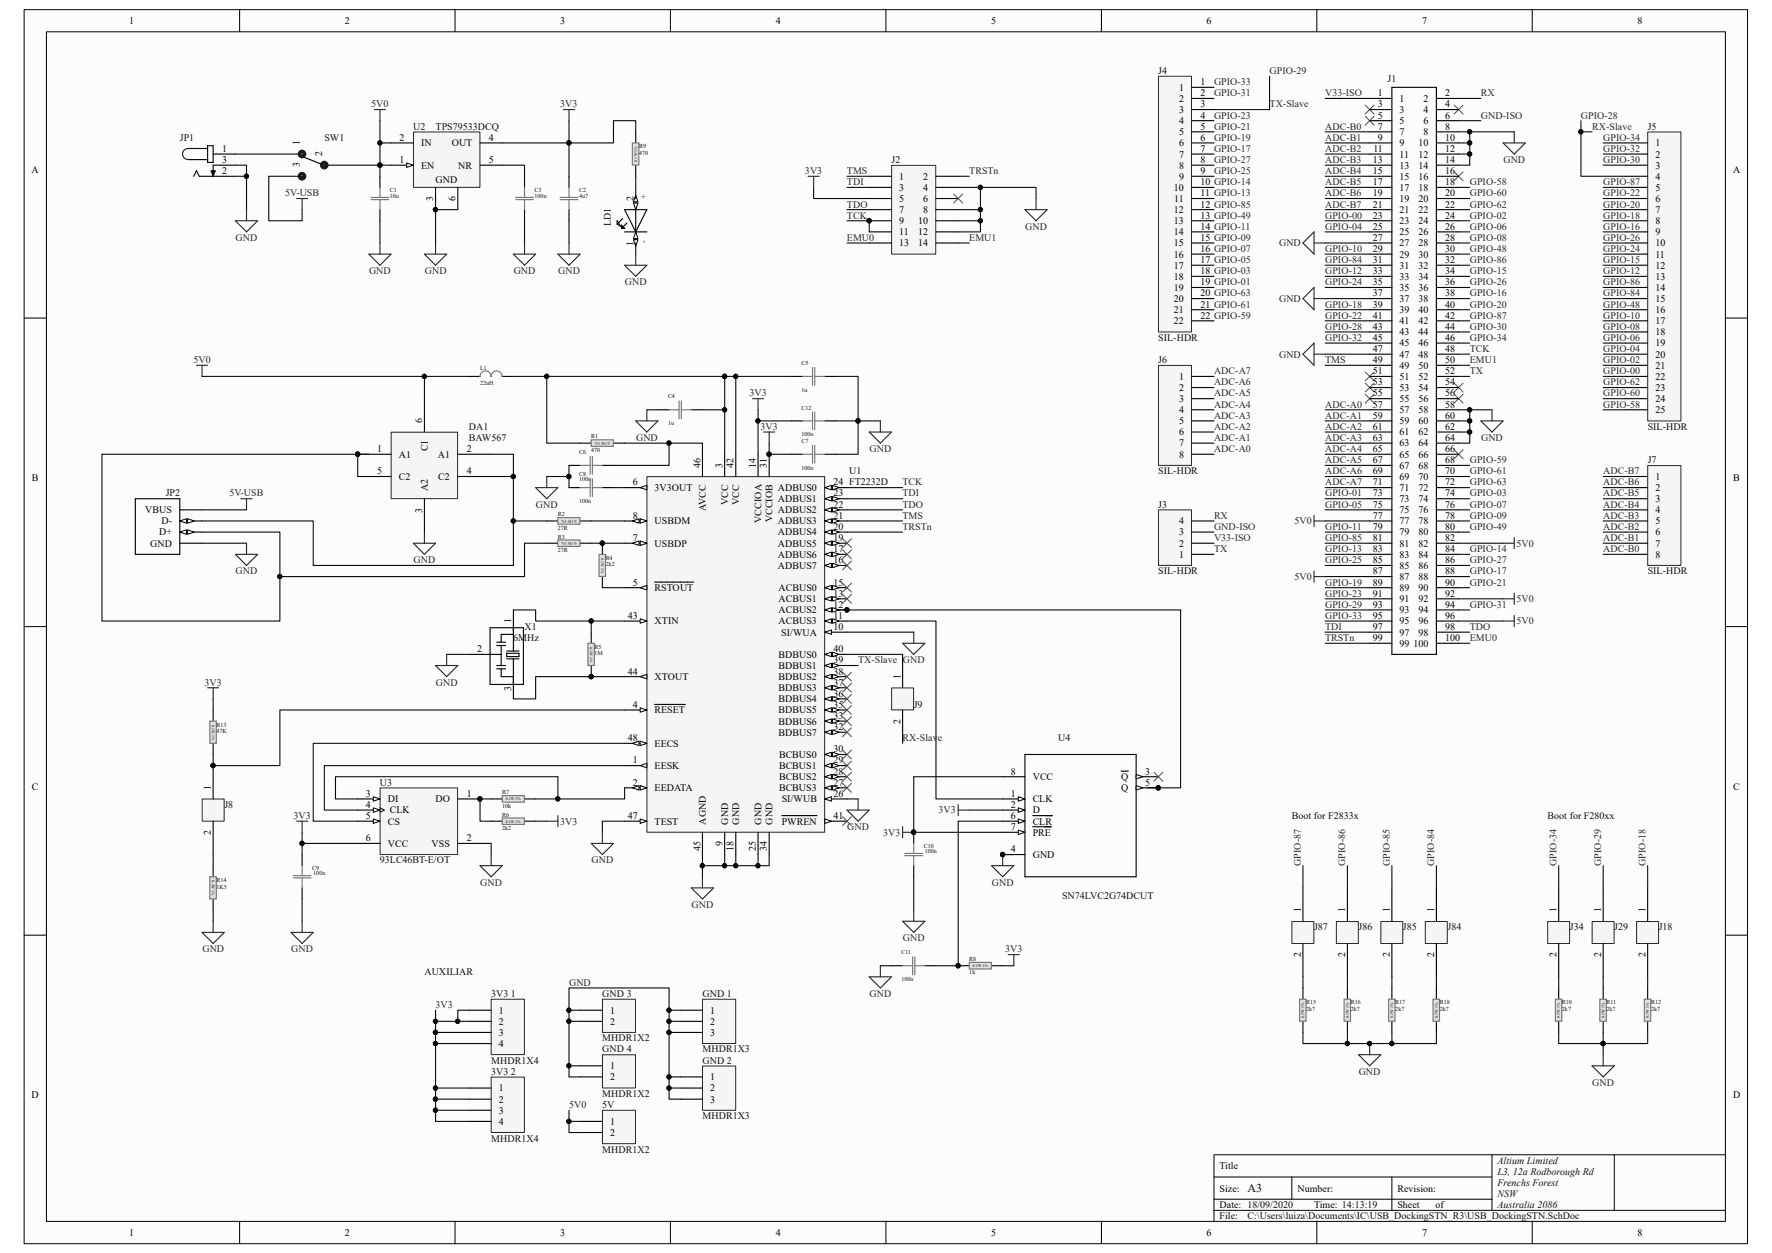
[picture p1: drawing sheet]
<svg xmlns="http://www.w3.org/2000/svg" width="420mm" height="297mm" viewBox="0 0 420 297" stroke-linecap="round" stroke-linejoin="round" font-family="sans-serif">
<defs><g id="words">
<text font-size="2.8" fill="#0e0e0e" x="295.7" y="282.6">A3</text>
<g font-size="2.4">
<text x="30.6" y="5.7">1</text>
<text x="81.7" y="5.7">2</text>
<text x="132.8" y="5.7">3</text>
<text x="183.9" y="5.7">4</text>
<text x="234.9" y="5.7">5</text>
<text x="286" y="5.7">6</text>
<text x="337.1" y="5.7">7</text>
<text x="388.1" y="5.7">8</text>
<text x="279.4" y="21.5">1</text>
<text x="284.6" y="20.2">1</text>
<text x="284.6" y="22.8">2</text>
<text x="326.6" y="22.8">1</text>
<text x="342.6" y="22.8">2</text>
<text x="279.4" y="24.1">2</text>
<text x="279.4" y="26.8">3</text>
<text x="279.4" y="29.4">4</text>
<text x="284.6" y="25.4">3</text>
<text x="284.6" y="28.1">4</text>
<text x="326.6" y="28.1">5</text>
<text x="326.6" y="25.4">3</text>
<text x="331.7" y="29.4">5</text>
<text x="331.7" y="26.8">3</text>
<text x="331.7" y="24.1">1</text>
<text x="337.4" y="29.4">6</text>
<text x="337.4" y="26.8">4</text>
<text x="337.4" y="24.1">2</text>
<text x="342.6" y="28.1">6</text>
<text x="342.6" y="25.4">4</text>
<text x="52.6" y="36">1</text>
<text x="71.1" y="34.4" transform="rotate(-90 71.1 34.4)">1</text>
<text x="94.7" y="33.4">2</text>
<text x="99.8" y="34.7">IN</text>
<text x="107.1" y="34.7">OUT</text>
<text x="115.9" y="33.4">4</text>
<text x="279.4" y="32">5</text>
<text x="279.4" y="34.7">6</text>
<text x="284.6" y="30.7">5</text>
<text x="284.6" y="33.4">6</text>
<text x="284.6" y="36">7</text>
<text x="325.5" y="36">11</text>
<text x="326.6" y="33.4">9</text>
<text x="326.6" y="30.7">7</text>
<text x="331.7" y="34.7">9</text>
<text x="331.7" y="32">7</text>
<text x="336.2" y="34.7">10</text>
<text x="337.4" y="32">8</text>
<text x="342.6" y="36">12</text>
<text x="342.6" y="33.4">10</text>
<text x="342.6" y="30.7">8</text>
<text x="392.3" y="34.7">1</text>
<text x="7.5" y="40.9">A</text>
<text x="52.6" y="41.3">2</text>
<text x="52.6" y="38.7">3</text>
<text x="71.1" y="39.7" transform="rotate(-90 71.1 39.7)">3</text>
<text x="76.4" y="37" transform="rotate(-90 76.4 37)">2</text>
<text x="94.7" y="38.7">1</text>
<text x="99.8" y="40">EN</text>
<text x="108.6" y="40">NR</text>
<text x="115.9" y="38.7">5</text>
<text x="279.4" y="37.3">7</text>
<text x="279.4" y="40">8</text>
<text x="284.6" y="38.7">8</text>
<text x="284.6" y="41.3">9</text>
<text x="325.4" y="41.3">15</text>
<text x="325.4" y="38.7">13</text>
<text x="331.7" y="40">13</text>
<text x="331.7" y="37.3">11</text>
<text x="336.2" y="40">14</text>
<text x="336.2" y="37.3">12</text>
<text x="342.6" y="41.3">16</text>
<text x="342.6" y="38.7">14</text>
<text x="392.3" y="37.3">2</text>
<text x="392.3" y="40">3</text>
<text x="410.8" y="40.9">A</text>
<text x="102.7" y="47.7" transform="rotate(-90 102.7 47.7)">3</text>
<text x="103.3" y="43.4">GND</text>
<text x="108" y="47.7" transform="rotate(-90 108 47.7)">6</text>
<text x="150.2" y="47.6" transform="rotate(-90 150.2 47.6)">2</text>
<text x="213.1" y="42.6">1</text>
<text x="213.1" y="45.2">3</text>
<text x="213.1" y="47.9">5</text>
<text x="218.8" y="42.6">2</text>
<text x="218.8" y="45.2">4</text>
<text x="218.8" y="47.9">6</text>
<text x="278.2" y="45.2">10</text>
<text x="278.3" y="47.9">11</text>
<text x="279.4" y="42.6">9</text>
<text x="284.6" y="43.9">10 GPIO-14</text>
<text x="284.6" y="46.5">11 GPIO-13</text>
<text x="325.4" y="46.5">19</text>
<text x="325.4" y="43.9">17</text>
<text x="331.7" y="47.9">19</text>
<text x="331.7" y="45.2">17</text>
<text x="331.7" y="42.6">15</text>
<text x="336.2" y="47.9">20</text>
<text x="336.2" y="45.2">18</text>
<text x="336.2" y="42.6">16</text>
<text x="342.6" y="46.5">20</text>
<text x="342.6" y="43.9">18</text>
<text x="392.3" y="42.6">4</text>
<text x="392.3" y="45.2">5</text>
<text x="392.3" y="47.9">6</text>
<text x="213.1" y="50.5">7</text>
<text x="213.1" y="53.1">9</text>
<text x="217.6" y="53.1">10</text>
<text x="218.8" y="50.5">8</text>
<text x="278.2" y="50.5">12</text>
<text x="278.2" y="53.1">13</text>
<text x="284.6" y="49.2">12 GPIO-85</text>
<text x="284.6" y="51.8">13 GPIO-49</text>
<text x="325.4" y="51.8">23</text>
<text x="325.4" y="49.2">21</text>
<text x="331.7" y="53.1">23</text>
<text x="331.7" y="50.5">21</text>
<text x="336.2" y="53.1">24</text>
<text x="336.2" y="50.5">22</text>
<text x="342.6" y="51.8">24</text>
<text x="342.6" y="49.2">22</text>
<text x="392.3" y="50.5">7</text>
<text x="392.3" y="53.1">8</text>
<text x="150.2" y="58.3" transform="rotate(-90 150.2 58.3)">1</text>
<text x="213.1" y="55.8">11</text>
<text x="213.1" y="58.4">13</text>
<text x="217.6" y="55.8">12</text>
<text x="217.6" y="58.4">14</text>
<text x="278.2" y="55.8">14</text>
<text x="278.2" y="58.4">15</text>
<text x="284.6" y="54.4">14 GPIO-11</text>
<text x="284.6" y="57.1">15 GPIO-09</text>
<text x="284.6" y="59.7">16 GPIO-07</text>
<text x="325.4" y="59.7">29</text>
<text x="325.4" y="57.1">27</text>
<text x="325.4" y="54.4">25</text>
<text x="331.7" y="58.4">27</text>
<text x="331.7" y="55.8">25</text>
<text x="336.2" y="58.4">28</text>
<text x="336.2" y="55.8">26</text>
<text x="342.6" y="59.7">30</text>
<text x="342.6" y="57.1">28</text>
<text x="342.6" y="54.4">26</text>
<text x="392.3" y="55.8">9</text>
<text x="392.3" y="58.4">10</text>
<text x="278.2" y="61">16</text>
<text x="278.2" y="63.7">17</text>
<text x="284.6" y="62.4">17 GPIO-05</text>
<text x="284.6" y="65">18 GPIO-03</text>
<text x="325.4" y="65">33</text>
<text x="325.4" y="62.4">31</text>
<text x="331.7" y="63.7">31</text>
<text x="331.7" y="61">29</text>
<text x="336.2" y="63.7">32</text>
<text x="336.2" y="61">30</text>
<text x="342.6" y="65">34</text>
<text x="342.6" y="62.4">32</text>
<text x="392.3" y="61">11</text>
<text x="392.3" y="63.7">12</text>
<text x="278.2" y="66.3">18</text>
<text x="278.2" y="69">19</text>
<text x="278.2" y="71.6">20</text>
<text x="284.6" y="67.6">19 GPIO-01</text>
<text x="284.6" y="70.3">20 GPIO-63</text>
<text x="325.4" y="70.3">37</text>
<text x="325.4" y="67.6">35</text>
<text x="331.7" y="71.6">37</text>
<text x="331.7" y="69">35</text>
<text x="331.7" y="66.3">33</text>
<text x="336.2" y="71.6">38</text>
<text x="336.2" y="69">36</text>
<text x="336.2" y="66.3">34</text>
<text x="342.6" y="70.3">38</text>
<text x="342.6" y="67.6">36</text>
<text x="392.3" y="66.3">13</text>
<text x="392.3" y="69">14</text>
<text x="392.3" y="71.6">15</text>
<text x="278.2" y="74.2">21</text>
<text x="278.2" y="76.8">22</text>
<text x="284.6" y="72.9">21 GPIO-61</text>
<text x="284.6" y="75.5">22 GPIO-59</text>
<text x="325.4" y="75.5">41</text>
<text x="325.4" y="72.9">39</text>
<text x="331.7" y="76.8">41</text>
<text x="331.7" y="74.2">39</text>
<text x="336.2" y="76.8">42</text>
<text x="336.2" y="74.2">40</text>
<text x="342.6" y="75.5">42</text>
<text x="342.6" y="72.9">40</text>
<text x="392.3" y="74.2">16</text>
<text x="392.3" y="76.8">17</text>
<text x="325.4" y="83.4">47</text>
<text x="325.4" y="80.8">45</text>
<text x="325.4" y="78.2">43</text>
<text x="331.7" y="82.1">45</text>
<text x="331.7" y="79.5">43</text>
<text x="336.2" y="82.1">46</text>
<text x="336.2" y="79.5">44</text>
<text x="342.6" y="83.4">48</text>
<text x="342.6" y="80.8">46</text>
<text x="342.6" y="78.2">44</text>
<text x="392.3" y="79.5">18</text>
<text x="392.3" y="82.1">19</text>
<text x="325.4" y="88.7">51</text>
<text x="325.4" y="86.1">49</text>
<text x="331.7" y="87.4">49</text>
<text x="331.7" y="84.8">47</text>
<text x="336.2" y="87.4">50</text>
<text x="336.2" y="84.8">48</text>
<text x="342.6" y="88.7">52</text>
<text x="342.6" y="86.1">50</text>
<text x="392.3" y="84.8">20</text>
<text x="392.3" y="87.4">21</text>
<text x="279.4" y="90">1</text>
<text x="279.4" y="92.7">2</text>
<text x="279.4" y="95.3">3</text>
<text x="325.4" y="94">55</text>
<text x="325.4" y="91.4">53</text>
<text x="331.7" y="95.3">55</text>
<text x="331.7" y="92.7">53</text>
<text x="331.7" y="90">51</text>
<text x="336.2" y="95.3">56</text>
<text x="336.2" y="92.7">54</text>
<text x="336.2" y="90">52</text>
<text x="342.6" y="94">56</text>
<text x="342.6" y="91.4">54</text>
<text x="392.3" y="90">22</text>
<text x="392.3" y="92.7">23</text>
<text x="392.3" y="95.3">24</text>
<text x="100.1" y="100.3" transform="rotate(-90 100.1 100.3)">6</text>
<text x="279.4" y="98">4</text>
<text x="279.4" y="100.6">5</text>
<text x="325.4" y="101.9">61</text>
<text x="325.4" y="99.3">59</text>
<text x="325.4" y="96.6">57</text>
<text x="331.7" y="100.6">59</text>
<text x="331.7" y="98">57</text>
<text x="336.2" y="100.6">60</text>
<text x="336.2" y="98">58</text>
<text x="342.6" y="101.9">62</text>
<text x="342.6" y="99.3">60</text>
<text x="342.6" y="96.6">58</text>
<text x="392.3" y="98">25</text>
<text x="89.4" y="107.1">1</text>
<text x="101.4" y="107" transform="rotate(-90 101.4 107)">C1</text>
<text x="110.6" y="107.1">2</text>
<text x="279.4" y="103.2">6</text>
<text x="279.4" y="105.8">7</text>
<text x="325.4" y="107.1">65</text>
<text x="325.4" y="104.5">63</text>
<text x="331.7" y="105.8">63</text>
<text x="331.7" y="103.2">61</text>
<text x="336.2" y="105.8">64</text>
<text x="336.2" y="103.2">62</text>
<text x="342.6" y="107.1">66</text>
<text x="342.6" y="104.5">64</text>
<text x="89.4" y="112.4">5</text>
<text x="94.5" y="108.5">A1</text>
<text x="94.5" y="113.7">C2</text>
<text x="103.8" y="108.5">A1</text>
<text x="103.9" y="113.7">C2</text>
<text x="110.6" y="112.4">4</text>
<text x="166" y="110.8" transform="rotate(-90 166 110.8)">46</text>
<text x="171.2" y="110.8" transform="rotate(-90 171.2 110.8)">3</text>
<text x="173.9" y="110.8" transform="rotate(-90 173.9 110.8)">42</text>
<text x="179.2" y="110.8" transform="rotate(-90 179.2 110.8)">14</text>
<text x="181.8" y="110.8" transform="rotate(-90 181.8 110.8)">31</text>
<text x="279.4" y="108.5">8</text>
<text x="325.4" y="112.4">69</text>
<text x="325.4" y="109.8">67</text>
<text x="331.7" y="113.7">69</text>
<text x="331.7" y="111.1">67</text>
<text x="331.7" y="108.5">65</text>
<text x="336.2" y="113.7">70</text>
<text x="336.2" y="111.1">68</text>
<text x="336.2" y="108.5">66</text>
<text x="342.6" y="112.4">70</text>
<text x="342.6" y="109.8">68</text>
<text x="392.3" y="113.7">1</text>
<text x="7.6" y="114.1">B</text>
<text x="101.4" y="116.4" transform="rotate(-90 101.4 116.4)">A2</text>
<text x="150" y="115.1">6</text>
<text x="155.2" y="116.4">3V3OUT</text>
<text x="172.6" y="119.7" transform="rotate(-90 172.6 119.7)">VCC</text>
<text x="175.2" y="119.7" transform="rotate(-90 175.2 119.7)">VCC</text>
<text x="184.4" y="116.4">ADBUS0</text>
<text x="184.4" y="119">ADBUS1</text>
<text x="197.6" y="115.1">24 FT2232D</text>
<text x="197.6" y="117.7">23</text>
<text x="325.4" y="117.7">73</text>
<text x="325.4" y="115.1">71</text>
<text x="331.7" y="119">73</text>
<text x="331.7" y="116.4">71</text>
<text x="336.2" y="119">74</text>
<text x="336.2" y="116.4">72</text>
<text x="342.6" y="117.7">74</text>
<text x="342.6" y="115.1">72</text>
<text x="392.3" y="116.4">2</text>
<text x="392.3" y="119">3</text>
<text x="410.8" y="114.1">B</text>
<text x="34.4" y="121.7">VBUS</text>
<text x="38.3" y="124.3">D-</text>
<text x="100.1" y="121.5" transform="rotate(-90 100.1 121.5)">3</text>
<text x="150" y="123">8</text>
<text x="155.2" y="124.3">USBDM</text>
<text x="167.3" y="121.1" transform="rotate(-90 167.3 121.1)">AVCC</text>
<text x="180.5" y="123.9" transform="rotate(-90 180.5 123.9)">VCCIOA</text>
<text x="183.1" y="123.8" transform="rotate(-90 183.1 123.8)">VCCIOB</text>
<text x="184.4" y="121.7">ADBUS2</text>
<text x="184.4" y="124.3">ADBUS3</text>
<text x="197.6" y="120.4">22</text>
<text x="197.6" y="123">21</text>
<text x="197.6" y="125.6">20</text>
<text x="279.4" y="124.3">4</text>
<text x="325.4" y="125.6">79</text>
<text x="325.4" y="123">77</text>
<text x="325.4" y="120.4">75</text>
<text x="331.7" y="124.3">77</text>
<text x="331.7" y="121.7">75</text>
<text x="336.2" y="124.3">78</text>
<text x="336.2" y="121.7">76</text>
<text x="342.6" y="125.6">80</text>
<text x="342.6" y="123">78</text>
<text x="342.6" y="120.4">76</text>
<text x="392.3" y="121.7">4</text>
<text x="392.3" y="124.3">5</text>
<text x="35.6" y="129.6">GND</text>
<text x="37.7" y="126.9">D+</text>
<text x="150" y="128.3">7</text>
<text x="155.2" y="129.6">USBDP</text>
<text x="184.4" y="126.9">ADBUS4</text>
<text x="184.4" y="129.6">ADBUS5</text>
<text x="197.6" y="128.3">19</text>
<text x="197.6" y="130.9">17</text>
<text x="279.4" y="129.6">2</text>
<text x="279.4" y="126.9">3</text>
<text x="325.4" y="130.9">83</text>
<text x="325.4" y="128.3">81</text>
<text x="331.7" y="129.6">81</text>
<text x="331.7" y="126.9">79</text>
<text x="336.2" y="129.6">82</text>
<text x="336.2" y="126.9">80</text>
<text x="342.6" y="130.9">84</text>
<text x="342.6" y="128.3">82</text>
<text x="392.3" y="126.9">6</text>
<text x="392.3" y="129.6">7</text>
<text x="184.4" y="132.2">ADBUS6</text>
<text x="184.4" y="134.8">ADBUS7</text>
<text x="197.6" y="133.5">16</text>
<text x="279.4" y="132.2">1</text>
<text x="325.4" y="136.1">87</text>
<text x="325.4" y="133.5">85</text>
<text x="331.7" y="137.5">87</text>
<text x="331.7" y="134.8">85</text>
<text x="331.7" y="132.2">83</text>
<text x="336.2" y="137.5">88</text>
<text x="336.2" y="134.8">86</text>
<text x="336.2" y="132.2">84</text>
<text x="342.6" y="136.1">88</text>
<text x="342.6" y="133.5">86</text>
<text x="392.3" y="132.2">8</text>
<text x="150" y="138.8">5</text>
<text x="155.2" y="140.1">RSTOUT</text>
<text x="184.5" y="140.1">ACBUS0</text>
<text x="184.5" y="142.7">ACBUS1</text>
<text x="197.6" y="138.8">15</text>
<text x="197.6" y="141.4">13</text>
<text x="325.4" y="141.4">91</text>
<text x="325.4" y="138.8">89</text>
<text x="331.7" y="142.7">91</text>
<text x="331.7" y="140.1">89</text>
<text x="336.2" y="142.7">92</text>
<text x="336.2" y="140.1">90</text>
<text x="342.6" y="141.4">92</text>
<text x="342.6" y="138.8">90</text>
<text x="121.2" y="147.7" transform="rotate(-90 121.2 147.7)">1</text>
<text x="148.8" y="146.7">43</text>
<text x="155.2" y="148">XTIN</text>
<text x="184.5" y="145.4">ACBUS2</text>
<text x="184.5" y="148">ACBUS3</text>
<text x="197.6" y="144.1">12</text>
<text x="197.6" y="146.7">11</text>
<text x="197.6" y="149.4">10</text>
<text x="325.4" y="149.4">97</text>
<text x="325.4" y="146.7">95</text>
<text x="325.4" y="144.1">93</text>
<text x="331.7" y="148">95</text>
<text x="331.7" y="145.4">93</text>
<text x="336.2" y="148">96</text>
<text x="336.2" y="145.4">94</text>
<text x="342.6" y="149.4">98</text>
<text x="342.6" y="146.7">96</text>
<text x="342.6" y="144.1">94</text>
<text x="113.1" y="154.6">2</text>
<text x="184.5" y="155.9">BDBUS0</text>
<text x="185.2" y="150.7">SI/WUA</text>
<text x="197.6" y="154.6">40</text>
<text x="325.4" y="152">99</text>
<text x="331.7" y="153.3">99</text>
<text x="331.7" y="150.7">97</text>
<text x="335" y="153.3">100</text>
<text x="336.2" y="150.7">98</text>
<text x="342.6" y="152">100</text>
<text x="148.8" y="159.9">44</text>
<text x="155.2" y="161.2">XTOUT</text>
<text x="184.5" y="158.5">BDBUS1</text>
<text x="184.5" y="161.2">BDBUS2</text>
<text x="197.6" y="157.2">39</text>
<text x="197.6" y="159.9">38</text>
<text x="213.4" y="160.9" transform="rotate(-90 213.4 160.9)">1</text>
<text x="121.2" y="163.7" transform="rotate(-90 121.2 163.7)">3</text>
<text x="150" y="167.8">4</text>
<text x="184.5" y="163.8">BDBUS3</text>
<text x="184.5" y="166.5">BDBUS4</text>
<text x="197.6" y="162.5">37</text>
<text x="197.6" y="165.1">36</text>
<text x="197.6" y="167.8">35</text>
<text x="155.2" y="169.1">RESET</text>
<text x="184.5" y="169.1">BDBUS5</text>
<text x="184.5" y="171.7">BDBUS6</text>
<text x="197.6" y="170.4">33</text>
<text x="197.6" y="173.1">32</text>
<text x="213.4" y="171.6" transform="rotate(-90 213.4 171.6)">2</text>
<text x="148.8" y="175.7">48</text>
<text x="155.2" y="177">EECS</text>
<text x="184.5" y="174.4">BDBUS7</text>
<text x="184.7" y="179.7">BCBUS0</text>
<text x="197.6" y="178.3">30</text>
<text x="150" y="181">1</text>
<text x="155.2" y="182.3">EESK</text>
<text x="184.7" y="182.3">BCBUS1</text>
<text x="184.7" y="184.9">BCBUS2</text>
<text x="197.6" y="181">29</text>
<text x="197.6" y="183.6">28</text>
<text x="239.6" y="183.6">8</text>
<text x="244.8" y="184.9">VCC</text>
<text x="265.7" y="184.9">Q</text>
<text x="271.4" y="183.6">3</text>
<text x="7.6" y="187.2">C</text>
<text x="50" y="187.3" transform="rotate(-90 50 187.3)">1</text>
<text x="86.7" y="188.8">3</text>
<text x="86.7" y="191.5">4</text>
<text x="91.9" y="190.2">DI</text>
<text x="103.2" y="190.2">DO</text>
<text x="110.6" y="188.8">1</text>
<text x="150" y="186.2">2</text>
<text x="155.2" y="187.5">EEDATA</text>
<text x="184.7" y="187.5">BCBUS3</text>
<text x="185.3" y="190.2">SI/WUB</text>
<text x="197.6" y="186.2">27</text>
<text x="197.6" y="188.8">26</text>
<text x="239.6" y="191.5">2</text>
<text x="239.6" y="188.8">1</text>
<text x="244.8" y="190.2">CLK</text>
<text x="265.7" y="187.5">Q</text>
<text x="271.4" y="186.2">5</text>
<text x="410.8" y="187.2">C</text>
<text x="50" y="198" transform="rotate(-90 50 198)">2</text>
<text x="86.7" y="194.1">5</text>
<text x="91.9" y="195.5">CS</text>
<text x="92.4" y="192.8">CLK</text>
<text x="148.8" y="194.1">47</text>
<text x="155.2" y="195.5">TEST</text>
<text x="167.3" y="195.5" transform="rotate(-90 167.3 195.5)">AGND</text>
<text x="172.6" y="195.5" transform="rotate(-90 172.6 195.5)">GND</text>
<text x="175.2" y="195.5" transform="rotate(-90 175.2 195.5)">GND</text>
<text x="180.5" y="195.5" transform="rotate(-90 180.5 195.5)">GND</text>
<text x="183.1" y="195.5" transform="rotate(-90 183.1 195.5)">GND</text>
<text x="185.3" y="195.5">PWREN</text>
<text x="197.6" y="194.1">41</text>
<text x="239.6" y="196.8">7</text>
<text x="239.6" y="194.1">6</text>
<text x="244.8" y="195.5">CLR</text>
<text x="244.8" y="192.8">D</text>
<text x="86.7" y="199.4">6</text>
<text x="91.9" y="200.7">VCC</text>
<text x="102.3" y="200.7">VSS</text>
<text x="110.6" y="199.4">2</text>
<text x="166" y="201.8" transform="rotate(-90 166 201.8)">45</text>
<text x="171.2" y="200.6" transform="rotate(-90 171.2 200.6)">9</text>
<text x="173.9" y="201.8" transform="rotate(-90 173.9 201.8)">18</text>
<text x="179.2" y="201.8" transform="rotate(-90 179.2 201.8)">25</text>
<text x="181.8" y="201.8" transform="rotate(-90 181.8 201.8)">34</text>
<text x="239.6" y="202.1">4</text>
<text x="244.8" y="203.4">GND</text>
<text x="244.8" y="198.1">PRE</text>
<text x="308.3" y="216.3" transform="rotate(-90 308.3 216.3)">1</text>
<text x="318.9" y="216.3" transform="rotate(-90 318.9 216.3)">1</text>
<text x="329.4" y="216.3" transform="rotate(-90 329.4 216.3)">1</text>
<text x="339.9" y="216.3" transform="rotate(-90 339.9 216.3)">1</text>
<text x="368.9" y="216.3" transform="rotate(-90 368.9 216.3)">1</text>
<text x="379.5" y="216.3" transform="rotate(-90 379.5 216.3)">1</text>
<text x="390" y="216.3" transform="rotate(-90 390 216.3)">1</text>
<text x="308.3" y="226.9" transform="rotate(-90 308.3 226.9)">2</text>
<text x="318.9" y="226.9" transform="rotate(-90 318.9 226.9)">2</text>
<text x="329.4" y="226.9" transform="rotate(-90 329.4 226.9)">2</text>
<text x="339.9" y="226.9" transform="rotate(-90 339.9 226.9)">2</text>
<text x="368.9" y="226.9" transform="rotate(-90 368.9 226.9)">2</text>
<text x="379.5" y="226.9" transform="rotate(-90 379.5 226.9)">2</text>
<text x="390" y="226.9" transform="rotate(-90 390 226.9)">2</text>
<text x="118.2" y="240.3">1</text>
<text x="118.2" y="242.9">2</text>
<text x="118.2" y="245.5">3</text>
<text x="144.6" y="240.3">1</text>
<text x="144.6" y="242.9">2</text>
<text x="168.3" y="240.3">1</text>
<text x="168.3" y="242.9">2</text>
<text x="168.3" y="245.5">3</text>
<text x="118.2" y="248.2">4</text>
<text x="144.6" y="253.4">1</text>
<text x="144.6" y="256.1">2</text>
<text x="168.3" y="256.1">1</text>
<text x="7.5" y="260.4">D</text>
<text x="118.2" y="258.7">1</text>
<text x="118.2" y="261.4">2</text>
<text x="118.2" y="264">3</text>
<text x="168.3" y="258.7">2</text>
<text x="168.3" y="261.4">3</text>
<text x="410.8" y="260.4">D</text>
<text x="118.2" y="266.6">4</text>
<text x="144.6" y="266.6">1</text>
<text x="144.6" y="269.2">2</text>
<text x="289.1" y="277.2">Title</text>
<text x="289.1" y="282.4">Size:</text>
<text x="289.1" y="286.4">Date: 18/09/2020</text>
<text x="307.5" y="282.4">Number:</text>
<text x="311.4" y="286.4">Time: 14:13:19</text>
<text x="331.2" y="282.4">Revision:</text>
<text x="331.2" y="286.4">Sheet</text>
<text x="340.2" y="286.4">of</text>
<text x="30.6" y="293">1</text>
<text x="81.7" y="293">2</text>
<text x="132.8" y="293">3</text>
<text x="183.9" y="293">4</text>
<text x="234.9" y="293">5</text>
<text x="286" y="293">6</text>
<text x="289.1" y="289">File:</text>
<text x="337.1" y="293">7</text>
<text x="388.1" y="293">8</text>
</g>
<g font-size="2.4" fill="#0e0e0e">
<text x="274.5" y="17.6">J4</text>
<text x="328.8" y="19.3">J1</text>
<text x="42.6" y="33.4">JP1</text>
<text x="76.9" y="33.4">SW1</text>
<text x="98" y="30.7">U2</text>
<text x="103.2" y="30.7">TPS79533DCQ</text>
<text x="390.5" y="30.7">J5</text>
<text x="211.3" y="38.7">J2</text>
<text x="144.8" y="53.7" transform="rotate(-90 144.8 53.7)">LD1</text>
<text x="274.5" y="80.8">SIL-HDR</text>
<text x="274.5" y="86.1">J6</text>
<text x="111.1" y="101.9">DA1</text>
<text x="390.5" y="101.9">SIL-HDR</text>
<text x="111.1" y="104.5">BAW567</text>
<text x="201.3" y="112.4">U1</text>
<text x="274.5" y="112.4">SIL-HDR</text>
<text x="390.5" y="109.8">J7</text>
<text x="39.3" y="117.7">JP2</text>
<text x="274.5" y="120.4">J3</text>
<text x="274.5" y="136.1">SIL-HDR</text>
<text x="390.5" y="136.1">SIL-HDR</text>
<text x="124.3" y="149.4">X1</text>
<text x="121.7" y="152">6MHz</text>
<text x="216.6" y="167.8">J9</text>
<text x="250.8" y="175.7">U4</text>
<text x="53.2" y="191.5">J8</text>
<text x="90" y="186.2">U3</text>
<text x="306.2" y="194.1">Boot for F2833x</text>
<text x="366.8" y="194.1">Boot for F280xx</text>
<text x="90" y="204.7">93LC46BT-E/OT</text>
<text x="251.7" y="213.1">SN74LVC2G74DCUT</text>
<text x="311.4" y="220.5">J87</text>
<text x="322" y="220.5">J86</text>
<text x="332.5" y="220.5">J85</text>
<text x="343.1" y="220.5">J84</text>
<text x="372.1" y="220.5">J34</text>
<text x="382.6" y="220.5">J29</text>
<text x="393.1" y="220.5">J18</text>
<text x="100.6" y="231.1">AUXILIAR</text>
<text x="116.4" y="236.3">3V3 1</text>
<text x="142.7" y="236.3">GND 3</text>
<text x="166.5" y="236.3">GND 1</text>
<text x="142.7" y="246.8">MHDR1X2</text>
<text x="142.7" y="249.5">GND 4</text>
<text x="166.5" y="249.5">MHDR1X3</text>
<text x="116.4" y="252.1">MHDR1X4</text>
<text x="116.4" y="254.8">3V3 2</text>
<text x="166.5" y="252.1">GND 2</text>
<text x="142.7" y="260">MHDR1X2</text>
<text x="142.7" y="262.7">5V</text>
<text x="166.5" y="265.3">MHDR1X3</text>
<text x="116.4" y="270.6">MHDR1X4</text>
<text x="142.7" y="273.2">MHDR1X2</text>
<text x="354.9" y="275.8">Altium Limited</text>
<text x="354.9" y="278.5">L3, 12a Rodborough Rd</text>
<text x="354.9" y="281.1">Frenchs Forest</text>
<text x="354.9" y="283.8">NSW</text>
<text x="354.9" y="286.4">Australia 2086</text>
<text x="295.7" y="289">C:\Users\luiza\Documents\IC\USB_DockingSTN_R3\USB_DockingSTN.SchDoc</text>
</g>
<g font-size="2.4" fill="#262626">
<text x="300.9" y="17.6">GPIO-29</text>
<text x="287.7" y="22.8">GPIO-31</text>
<text x="287.7" y="20.2">GPIO-33</text>
<text x="314.1" y="22.8">V33-ISO</text>
<text x="351" y="22.8">RX</text>
<text x="88" y="25.4">5V0</text>
<text x="132.8" y="25.4">3V3</text>
<text x="287.7" y="28.1">GPIO-23</text>
<text x="300.9" y="25.4">TX-Slave</text>
<text x="351" y="28.1">GND-ISO</text>
<text x="374.7" y="28.1">GPIO-28</text>
<text x="287.7" y="36">GPIO-17</text>
<text x="287.7" y="33.4">GPIO-19</text>
<text x="287.7" y="30.7">GPIO-21</text>
<text x="314.1" y="30.7">ADC-B0</text>
<text x="314.1" y="33.4">ADC-B1</text>
<text x="314.1" y="36">ADC-B2</text>
<text x="377.4" y="30.7">RX-Slave</text>
<text x="380" y="36">GPIO-32</text>
<text x="380" y="33.4">GPIO-34</text>
<text x="190.8" y="41.3">3V3</text>
<text x="200.7" y="41.3">TMS</text>
<text x="229.7" y="41.3">TRSTn</text>
<text x="287.7" y="41.3">GPIO-25</text>
<text x="287.7" y="38.7">GPIO-27</text>
<text x="314.1" y="38.7">ADC-B3</text>
<text x="314.1" y="41.3">ADC-B4</text>
<text x="356.3" y="38.7">GND</text>
<text x="380" y="38.7">GPIO-30</text>
<text x="67.6" y="46.5">5V-USB</text>
<text x="200.7" y="43.9">TDI</text>
<text x="314.1" y="46.5">ADC-B6</text>
<text x="314.1" y="43.9">ADC-B5</text>
<text x="348.4" y="43.9">GPIO-58</text>
<text x="348.4" y="46.5">GPIO-60</text>
<text x="380" y="46.5">GPIO-22</text>
<text x="380" y="43.9">GPIO-87</text>
<text x="200.7" y="51.8">TCK</text>
<text x="200.7" y="49.2">TDO</text>
<text x="314.1" y="51.8">GPIO-00</text>
<text x="314.1" y="49.2">ADC-B7</text>
<text x="348.4" y="49.2">GPIO-62</text>
<text x="348.4" y="51.8">GPIO-02</text>
<text x="380" y="51.8">GPIO-18</text>
<text x="380" y="49.2">GPIO-20</text>
<text x="55.8" y="57.1">GND</text>
<text x="200.7" y="57.1">EMU0</text>
<text x="229.7" y="57.1">EMU1</text>
<text x="243" y="54.4">GND</text>
<text x="303.1" y="58.4">GND</text>
<text x="314.1" y="54.4">GPIO-04</text>
<text x="314.1" y="59.7">GPIO-10</text>
<text x="348.4" y="54.4">GPIO-06</text>
<text x="348.4" y="57.1">GPIO-08</text>
<text x="348.4" y="59.7">GPIO-48</text>
<text x="380" y="59.7">GPIO-24</text>
<text x="380" y="57.1">GPIO-26</text>
<text x="380" y="54.4">GPIO-16</text>
<text x="87.5" y="65">GND</text>
<text x="100.7" y="65">GND</text>
<text x="121.8" y="65">GND</text>
<text x="132.3" y="65">GND</text>
<text x="314.1" y="62.4">GPIO-84</text>
<text x="314.1" y="65">GPIO-12</text>
<text x="348.4" y="62.4">GPIO-86</text>
<text x="348.4" y="65">GPIO-15</text>
<text x="380" y="65">GPIO-12</text>
<text x="380" y="62.4">GPIO-15</text>
<text x="148.1" y="67.6">GND</text>
<text x="303.1" y="71.6">GND</text>
<text x="314.1" y="67.6">GPIO-24</text>
<text x="348.4" y="70.3">GPIO-16</text>
<text x="348.4" y="67.6">GPIO-26</text>
<text x="380" y="70.3">GPIO-84</text>
<text x="380" y="67.6">GPIO-86</text>
<text x="314.1" y="72.9">GPIO-18</text>
<text x="314.1" y="75.5">GPIO-22</text>
<text x="348.4" y="72.9">GPIO-20</text>
<text x="348.4" y="75.5">GPIO-87</text>
<text x="380" y="75.5">GPIO-10</text>
<text x="380" y="72.9">GPIO-48</text>
<text x="314.1" y="78.2">GPIO-28</text>
<text x="314.1" y="80.8">GPIO-32</text>
<text x="348.4" y="78.2">GPIO-30</text>
<text x="348.4" y="83.4">TCK</text>
<text x="348.4" y="80.8">GPIO-34</text>
<text x="380" y="83.4">GPIO-04</text>
<text x="380" y="80.8">GPIO-06</text>
<text x="380" y="78.2">GPIO-08</text>
<text x="45.8" y="86.1">5V0</text>
<text x="287.7" y="88.7">ADC-A7</text>
<text x="303.1" y="84.8">GND</text>
<text x="314.1" y="86.1">TMS</text>
<text x="348.4" y="86.1">EMU1</text>
<text x="348.4" y="88.7">TX</text>
<text x="380" y="88.7">GPIO-00</text>
<text x="380" y="86.1">GPIO-02</text>
<text x="177.6" y="94">3V3</text>
<text x="287.7" y="91.4">ADC-A6</text>
<text x="287.7" y="94">ADC-A5</text>
<text x="380" y="94">GPIO-60</text>
<text x="380" y="91.4">GPIO-62</text>
<text x="180.3" y="101.9">3V3</text>
<text x="287.7" y="96.6">ADC-A4</text>
<text x="287.7" y="99.3">ADC-A3</text>
<text x="287.7" y="101.9">ADC-A2</text>
<text x="314.1" y="101.9">ADC-A2</text>
<text x="314.1" y="99.3">ADC-A1</text>
<text x="314.1" y="96.6">ADC-A0</text>
<text x="380" y="96.6">GPIO-58</text>
<text x="150.7" y="104.5">GND</text>
<text x="206.1" y="107.1">GND</text>
<text x="287.7" y="104.5">ADC-A1</text>
<text x="287.7" y="107.1">ADC-A0</text>
<text x="314.1" y="107.1">ADC-A4</text>
<text x="314.1" y="104.5">ADC-A3</text>
<text x="351" y="104.5">GND</text>
<text x="314.1" y="112.4">ADC-A6</text>
<text x="314.1" y="109.8">ADC-A5</text>
<text x="348.4" y="109.8">GPIO-59</text>
<text x="348.4" y="112.4">GPIO-61</text>
<text x="380" y="112.4">ADC-B7</text>
<text x="54.4" y="117.7">5V-USB</text>
<text x="213.9" y="117.7">TDI</text>
<text x="213.9" y="115.1">TCK</text>
<text x="314.1" y="115.1">ADC-A7</text>
<text x="314.1" y="117.7">GPIO-01</text>
<text x="348.4" y="115.1">GPIO-63</text>
<text x="348.4" y="117.7">GPIO-03</text>
<text x="380" y="117.7">ADC-B5</text>
<text x="380" y="115.1">ADC-B6</text>
<text x="127" y="120.4">GND</text>
<text x="213.9" y="125.6">TRSTn</text>
<text x="213.9" y="123">TMS</text>
<text x="213.9" y="120.4">TDO</text>
<text x="287.7" y="123">RX</text>
<text x="287.7" y="125.6">GND-ISO</text>
<text x="306.8" y="124.3">5V0</text>
<text x="314.1" y="120.4">GPIO-05</text>
<text x="314.1" y="125.6">GPIO-11</text>
<text x="348.4" y="120.4">GPIO-07</text>
<text x="348.4" y="123">GPIO-09</text>
<text x="348.4" y="125.6">GPIO-49</text>
<text x="380" y="125.6">ADC-B2</text>
<text x="380" y="123">ADC-B3</text>
<text x="380" y="120.4">ADC-B4</text>
<text x="287.7" y="128.3">V33-ISO</text>
<text x="287.7" y="130.9">TX</text>
<text x="314.1" y="128.3">GPIO-85</text>
<text x="314.1" y="130.9">GPIO-13</text>
<text x="348.4" y="130.9">GPIO-14</text>
<text x="359.4" y="129.6">5V0</text>
<text x="380" y="130.9">ADC-B0</text>
<text x="380" y="128.3">ADC-B1</text>
<text x="55.8" y="136.1">GND</text>
<text x="98" y="133.5">GND</text>
<text x="306.8" y="137.5">5V0</text>
<text x="314.1" y="133.5">GPIO-25</text>
<text x="348.4" y="136.1">GPIO-17</text>
<text x="348.4" y="133.5">GPIO-27</text>
<text x="314.1" y="138.8">GPIO-19</text>
<text x="314.1" y="141.4">GPIO-23</text>
<text x="348.4" y="138.8">GPIO-21</text>
<text x="359.4" y="142.7">5V0</text>
<text x="314.1" y="149.4">TDI</text>
<text x="314.1" y="144.1">GPIO-29</text>
<text x="314.1" y="146.7">GPIO-33</text>
<text x="348.4" y="149.4">TDO</text>
<text x="348.4" y="144.1">GPIO-31</text>
<text x="359.4" y="148">5V0</text>
<text x="314.1" y="152">TRSTn</text>
<text x="348.4" y="152">EMU0</text>
<text x="203.4" y="157.2">TX-Slave</text>
<text x="214" y="157.2">GND</text>
<text x="48.5" y="162.5">3V3</text>
<text x="103.3" y="162.5">GND</text>
<text x="213.9" y="175.7">RX-Slave</text>
<text x="69.6" y="194.1">3V3</text>
<text x="132.8" y="195.5">3V3</text>
<text x="200.8" y="196.8">GND</text>
<text x="222.5" y="192.8">3V3</text>
<text x="209.3" y="198.1">3V3</text>
<text x="113.8" y="210">GND</text>
<text x="140.2" y="204.7">GND</text>
<text x="235.1" y="210">GND</text>
<text x="308.3" y="205.2" transform="rotate(-90 308.3 205.2)">GPIO-87</text>
<text x="318.9" y="205.2" transform="rotate(-90 318.9 205.2)">GPIO-86</text>
<text x="329.4" y="205.2" transform="rotate(-90 329.4 205.2)">GPIO-85</text>
<text x="339.9" y="205.2" transform="rotate(-90 339.9 205.2)">GPIO-84</text>
<text x="368.9" y="205.2" transform="rotate(-90 368.9 205.2)">GPIO-34</text>
<text x="379.5" y="205.2" transform="rotate(-90 379.5 205.2)">GPIO-29</text>
<text x="390" y="205.2" transform="rotate(-90 390 205.2)">GPIO-18</text>
<text x="163.9" y="215.2">GND</text>
<text x="48" y="225.8">GND</text>
<text x="69" y="225.8">GND</text>
<text x="214" y="223.1">GND</text>
<text x="238.3" y="225.8">3V3</text>
<text x="134.9" y="233.7">GND</text>
<text x="103.3" y="238.9">3V3</text>
<text x="206.1" y="236.3">GND</text>
<text x="322" y="254.8">GND</text>
<text x="377.4" y="257.4">GND</text>
<text x="134.9" y="262.7">5V0</text>
</g>
<g font-size="1.9" fill="#0e0e0e">
<text x="153.2" y="47.1" transform="rotate(-90 153.2 47.1)">+</text>
<text x="153.2" y="57.6" transform="rotate(-90 153.2 57.6)">-</text>
</g>
<g font-size="1.4" fill="#0e0e0e">
<text x="151.5" y="35.1">R9</text>
<text x="151.5" y="36.7">470</text>
<text x="92.4" y="47">10u</text>
<text x="92.4" y="45.4">C1</text>
<text x="126.7" y="47">100n</text>
<text x="126.7" y="45.4">C3</text>
<text x="137.2" y="47">4u7</text>
<text x="137.2" y="45.4">C2</text>
<text x="113.8" y="87.6">L1</text>
<text x="189.9" y="86.5">C5</text>
<text x="113.8" y="91.3">22uH</text>
<text x="158.3" y="94.4">C4</text>
<text x="189.9" y="92.9">1u</text>
<text x="158.3" y="100.8">1u</text>
<text x="189.9" y="97.1">C12</text>
<text x="137.2" y="107.7">C6</text>
<text x="140.1" y="107.1">470</text>
<text x="140.1" y="103.9">R1</text>
<text x="189.9" y="103.4">100n</text>
<text x="189.9" y="105">C7</text>
<text x="137.2" y="114">100n</text>
<text x="137.2" y="112.9">C8</text>
<text x="189.9" y="111.3">100n</text>
<text x="137.2" y="119.2">100n</text>
<text x="132.2" y="125.6">27R</text>
<text x="132.2" y="122.4">R2</text>
<text x="132.2" y="130.8">27R</text>
<text x="132.2" y="127.7">R3</text>
<text x="143.6" y="134.2">2k2</text>
<text x="143.6" y="132.7">R4</text>
<text x="140.9" y="155.3">1M</text>
<text x="140.9" y="153.8">R5</text>
<text x="51.3" y="173.8">47K</text>
<text x="51.3" y="172.2">R13</text>
<text x="119" y="191.4">10k</text>
<text x="119" y="188.3">R7</text>
<text x="119" y="196.7">2k2</text>
<text x="119" y="193.5">R6</text>
<text x="218.9" y="200.9">C10</text>
<text x="219.2" y="202.3">100n</text>
<text x="51.3" y="209.1">R14</text>
<text x="74" y="206.2">C9</text>
<text x="74.3" y="207.5">100n</text>
<text x="51.3" y="210.7">1K5</text>
<text x="213.7" y="226.2">C11</text>
<text x="229.7" y="227.8">R8</text>
<text x="213.7" y="232.6">100n</text>
<text x="229.7" y="231">1k</text>
<text x="309.6" y="239.7">2k7</text>
<text x="309.6" y="238.1">R15</text>
<text x="320.2" y="239.7">2k7</text>
<text x="320.2" y="238.1">R16</text>
<text x="330.7" y="239.7">2k7</text>
<text x="330.7" y="238.1">R17</text>
<text x="341.2" y="239.7">2k7</text>
<text x="341.2" y="238.1">R18</text>
<text x="370.2" y="239.7">2k7</text>
<text x="370.2" y="238.1">R10</text>
<text x="380.7" y="239.7">2k7</text>
<text x="380.7" y="238.1">R11</text>
<text x="391.3" y="239.7">2k7</text>
<text x="391.3" y="238.1">R12</text>
</g>
<g font-size=".9">
<text x="151" y="38.3" transform="rotate(-90 151 38.3)">0.1W 1%</text>
<text x="144.6" y="104.7" transform="rotate(-180 144.6 104.7)">0.1W 1%</text>
<text x="136.7" y="123.2" transform="rotate(-180 136.7 123.2)">0.1W 1%</text>
<text x="136.7" y="128.4" transform="rotate(-180 136.7 128.4)">0.1W 1%</text>
<text x="142.4" y="132.3" transform="rotate(90 142.4 132.3)">0.1W 1%</text>
<text x="139.8" y="153.3" transform="rotate(90 139.8 153.3)">0.1W 1%</text>
<text x="50.2" y="171.8" transform="rotate(90 50.2 171.8)">0.1W 1%</text>
<text x="119.9" y="189.7">0.1W 1%</text>
<text x="119.9" y="195">0.1W 1%</text>
<text x="50.2" y="208.7" transform="rotate(90 50.2 208.7)">0.1W 1%</text>
<text x="230.6" y="229.2">0.1W 1%</text>
<text x="309.1" y="241.2" transform="rotate(-90 309.1 241.2)">0.1W 1%</text>
<text x="319.7" y="241.2" transform="rotate(-90 319.7 241.2)">0.1W 1%</text>
<text x="330.2" y="241.2" transform="rotate(-90 330.2 241.2)">0.1W 1%</text>
<text x="340.8" y="241.2" transform="rotate(-90 340.8 241.2)">0.1W 1%</text>
<text x="369.7" y="241.2" transform="rotate(-90 369.7 241.2)">0.1W 1%</text>
<text x="380.3" y="241.2" transform="rotate(-90 380.3 241.2)">0.1W 1%</text>
<text x="390.8" y="241.2" transform="rotate(-90 390.8 241.2)">0.1W 1%</text>
</g>
</g></defs>
<path d="M5.8 2.3h408.4v292.5h-408.4z" fill="#fcfcfc"/>
<path d="M5.7 2.3h408.5v292.5h-408.5z" fill="none" stroke="#000" stroke-width=".24"/>
<path d="M11 7.6h397.9v281.9h-397.9z" fill="#fcfcfc"/>
<g fill="none" stroke="#000" stroke-width=".24">
<path d="M11 7.5h397.9v282h-397.9zM56.8 2.3v5.2M107.8 2.3v5.2M158.9 2.3v5.2M210 2.3v5.2M261.1 2.3v5.2M312.1 2.3v5.2M363.2 2.3v5.2M5.7 75.4h5.3M409 75.4h5.2M5.7 148.5h5.3M409 148.5h5.2"/>
<path d="M5.7 221.7h5.3M409 221.7h5.2M287.7 279h65.9M306.2 279v5.3M329.9 279v7.9M353.6 273.7v13.2M382.6 273.7h-94.9v15.8M409 273.7h-26.4v13.2M56.8 289.5v5.3M107.8 289.5v5.3M158.9 289.5v5.3M210 289.5v5.3"/>
<path d="M261.1 289.5v5.3M287.7 286.9h121.3M287.7 284.3h65.9M312.1 289.5v5.3M363.2 289.5v5.3"/>
</g>
<path d="M98 31.3h15.7v13.1h-15.7z" fill="#f5f5f5"/>
<path d="M98 31.3h15.7v13.1h-15.7z" fill="none" stroke="#262626" stroke-width=".24"/>
<path d="M92.7 39.2h5.3" fill="none" stroke="#000" stroke-width=".26"/>
<path d="M96.4 38.6l1.6 .6-1.6 .5z" fill="#fcfcfc"/>
<path d="M96.4 38.6l1.6 .6-1.6 .5z" fill="none" stroke="#000" stroke-width=".24"/>
<g fill="none" stroke="#000" stroke-width=".26">
<path d="M92.7 33.9h5.3M113.8 33.9h5.2M113.8 39.2h5.2M150.7 31.2v2.7M150.7 39.2v2.6M90.1 41.8v2.6M90.1 49.7v2.6M103.2 44.4v5.3M108.5 44.4v5.3M124.3 41.8v2.6M124.3 49.7v2.6M134.9 41.8v2.6"/>
<path d="M134.9 49.7v2.6"/>
</g>
<circle cx="103.2" cy="49.7" r=".51" fill="#0e0e0e" stroke="#0e0e0e" stroke-width=".24"/>
<g fill="none" stroke="#262626" stroke-width=".26">
<path d="M88.7 26h2.7M90.1 26v2.6M133.5 26h2.7M134.9 26v2.6M55.8 52.3h5.3l-2.7 2.7zM58.4 49.7v2.6M70.3 47.1h2.6M71.6 47.1v2.6M90.1 57.6v2.6M103.2 57.6v2.6M124.3 57.6v2.6M134.9 57.6v2.6"/>
<path d="M87.4 60.2h5.3l-2.6 2.7zM100.6 60.2h5.3l-2.7 2.7zM121.7 60.2h5.3l-2.7 2.7zM132.2 60.2h5.3l-2.6 2.7zM148 62.9h5.3l-2.6 2.6zM150.7 60.2v2.7"/>
</g>
<path d="M87.9 46.8h4.3M87.9 47.3h4.3M90.1 44.4v2.4M90.1 47.3v2.4M122.2 46.8h4.2M122.2 47.3h4.2M124.3 44.4v2.4M124.3 47.3v2.4M132.8 46.8h4.2M132.8 47.3h4.2M134.9 44.4v2.4M134.9 47.3v2.4" fill="none" stroke="#727272" stroke-width=".26"/>
<path d="M149.9 33.9h1.5v5.2h-1.5z" fill-rule="evenodd" fill="#e1e1e1" stroke="#727272" stroke-width=".26"/>
<path d="M146.3 52.3l.7 1.3-.7-.5zM147.3 53.4l.8 .7h-.8zM147.6 51.8l-1.3 1.3M148 55h5.3M148 49.7h5.3l-2.6 5.3zM148.6 52.9l-1.3 1.2M150.7 47.1v7.9" fill="none" stroke="#000" stroke-width=".26"/>
<path d="M150.1 48.1h1.1l-.5 1.6z" fill="#fcfcfc"/>
<path d="M150.1 48.1h1.1l-.5 1.6z" fill="none" stroke="#000" stroke-width=".24"/>
<path d="M150.7 46.3l.5 1.5h-1.1z" fill="#fcfcfc"/>
<path d="M150.7 46.3l.5 1.5h-1.1z" fill="none" stroke="#000" stroke-width=".24"/>
<path d="M150.7 55v2.6" fill="none" stroke="#000" stroke-width=".26"/>
<path d="M150.7 55l.5 1.5h-1.1z" fill="#fcfcfc"/>
<path d="M150.7 55l.5 1.5h-1.1z" fill="none" stroke="#000" stroke-width=".24"/>
<path d="M150.1 56.8h1.1l-.5 1.6z" fill="#fcfcfc"/>
<path d="M150.1 56.8h1.1l-.5 1.6z" fill="none" stroke="#000" stroke-width=".24"/>
<path d="M71.4 37l5.5 2.2M71.6 36.5h.1M76.9 39.2h.1M71.6 41.8h.1" fill="none" stroke="#000" stroke-width=".26"/>
<g fill="none" stroke="#1c1c1c" stroke-width="1.3">
<circle cx="71.6" cy="36.5" r=".38"/>
<circle cx="76.8" cy="39.1" r=".38"/>
<circle cx="71.6" cy="41.8" r=".38"/>
</g>
<path d="M50 40.5h1l-.5 1.3z" fill="#1c1c1c"/>
<path d="M44.6 35.2a1.3 1.3 0 0 0-1.3 1.3 1.3 1.3 0 0 0 1.3 1.3M50 40.5h1l-.5 1.3z" fill="none" stroke="#1c1c1c" stroke-width=".26"/>
<path d="M44.6 37.8h4.6M44.6 35.2h4.6M49.2 34.5h1.3v4h-1.3zM50.5 36.5h5.3M55.8 39.2h-5.3v2.6M45.9 41.8l.7-1.3 .6 1.3h8.6" fill="none" stroke="#000" stroke-width=".26"/>
<path d="M211.4 39.2h10.4v21h-10.4z" fill="#f5f5f5"/>
<path d="M211.3 39.2h10.5v21h-10.5z" fill="none" stroke="#262626" stroke-width=".24"/>
<g fill="none" stroke="#000" stroke-width=".26">
<path d="M206 41.8h5.3M206 44.4h5.3M206 47.1h5.3M206 49.7h5.3M206 52.3h5.3M206 55h5.3M206 57.6h5.3M221.8 41.8h5.3M221.8 44.4h5.3M221.8 47.1h5.3M221.8 49.7h5.3M221.8 52.3h5.3"/>
<path d="M221.8 55h5.3M221.8 57.6h5.3"/>
</g>
<circle cx="206" cy="52.3" r=".51" fill="#0e0e0e" stroke="#0e0e0e" stroke-width=".24"/>
<path d="M191.5 41.8h2.7M192.8 41.8v2.6M242.9 49.7h5.3l-2.6 2.6zM245.6 47.1v2.6" fill="none" stroke="#262626" stroke-width=".26"/>
<path d="M226.1 46l2.1 2.1M228.2 46l-2.1 2.1" fill="none" stroke="#4c4c4c" stroke-width=".24"/>
<path d="M153.4 113h42.1v84.3h-42.1z" fill="#f5f5f5"/>
<path d="M153.3 113h42.2v84.3h-42.2z" fill="none" stroke="#262626" stroke-width=".24"/>
<path d="M148 139.3h5.3" fill="none" stroke="#000" stroke-width=".26"/>
<path d="M151.7 139.3l1.6-.5v1z" fill="#fcfcfc"/>
<path d="M151.7 139.3l1.6-.5v1z" fill="none" stroke="#000" stroke-width=".24"/>
<path d="M155.2 138h9.2M148 160.4h5.3" fill="none" stroke="#000" stroke-width=".26"/>
<path d="M151.7 160.4l1.6-.5v1z" fill="#fcfcfc"/>
<path d="M151.7 160.4l1.6-.5v1z" fill="none" stroke="#000" stroke-width=".24"/>
<path d="M148 168.3h5.3" fill="none" stroke="#000" stroke-width=".26"/>
<path d="M151.7 167.8l1.6 .5-1.6 .5z" fill="#fcfcfc"/>
<path d="M151.7 167.8l1.6 .5-1.6 .5z" fill="none" stroke="#000" stroke-width=".24"/>
<path d="M148 176.2h5.3M155.2 167h7.2" fill="none" stroke="#000" stroke-width=".26"/>
<path d="M151.7 175.7l1.6 .5-1.6 .5z" fill="#fcfcfc"/>
<path d="M151.7 175.7l1.6 .5-1.6 .5z" fill="none" stroke="#000" stroke-width=".24"/>
<path d="M149.9 176.2l1.6-.5v1z" fill="#fcfcfc"/>
<path d="M149.9 176.2l1.6-.5v1z" fill="none" stroke="#000" stroke-width=".24"/>
<path d="M148 181.5h5.3" fill="none" stroke="#000" stroke-width=".26"/>
<path d="M151.7 181.5l1.6-.6v1.1z" fill="#fcfcfc"/>
<path d="M151.7 181.5l1.6-.6v1.1z" fill="none" stroke="#000" stroke-width=".24"/>
<path d="M148 186.7h5.3" fill="none" stroke="#000" stroke-width=".26"/>
<path d="M151.7 186.2l1.6 .5-1.6 .6z" fill="#fcfcfc"/>
<path d="M151.7 186.2l1.6 .5-1.6 .6z" fill="none" stroke="#000" stroke-width=".24"/>
<path d="M149.9 186.7l1.6-.5v1.1z" fill="#fcfcfc"/>
<path d="M149.9 186.7l1.6-.5v1.1z" fill="none" stroke="#000" stroke-width=".24"/>
<path d="M148 194.7h5.3M166.5 197.3v5.3M171.8 197.3v5.3M174.4 197.3v5.3" fill="none" stroke="#000" stroke-width=".26"/>
<path d="M151.7 194.1l1.6 .6-1.6 .5z" fill="#fcfcfc"/>
<path d="M151.7 194.1l1.6 .6-1.6 .5z" fill="none" stroke="#000" stroke-width=".24"/>
<path d="M148 115.6h5.3" fill="none" stroke="#000" stroke-width=".26"/>
<path d="M151.7 115.6l1.6-.5v1z" fill="#fcfcfc"/>
<path d="M151.7 115.6l1.6-.5v1z" fill="none" stroke="#000" stroke-width=".24"/>
<path d="M166.5 107.7v5.3M171.8 107.7v5.3M174.4 107.7v5.3M148 123.5h5.3" fill="none" stroke="#000" stroke-width=".26"/>
<path d="M151.7 123l1.6 .5-1.6 .5z" fill="#fcfcfc"/>
<path d="M151.7 123l1.6 .5-1.6 .5z" fill="none" stroke="#000" stroke-width=".24"/>
<path d="M149.9 123.5l1.6-.5v1z" fill="#fcfcfc"/>
<path d="M149.9 123.5l1.6-.5v1z" fill="none" stroke="#000" stroke-width=".24"/>
<path d="M148 128.8h5.3" fill="none" stroke="#000" stroke-width=".26"/>
<path d="M151.7 128.2l1.6 .6-1.6 .5z" fill="#fcfcfc"/>
<path d="M151.7 128.2l1.6 .6-1.6 .5z" fill="none" stroke="#000" stroke-width=".24"/>
<path d="M149.9 128.8l1.6-.6v1.1z" fill="#fcfcfc"/>
<path d="M149.9 128.8l1.6-.6v1.1z" fill="none" stroke="#000" stroke-width=".24"/>
<path d="M148 147.2h5.3" fill="none" stroke="#000" stroke-width=".26"/>
<path d="M151.7 146.7l1.6 .5-1.6 .5z" fill="#fcfcfc"/>
<path d="M151.7 146.7l1.6 .5-1.6 .5z" fill="none" stroke="#000" stroke-width=".24"/>
<path d="M195.5 115.6h5.3" fill="none" stroke="#000" stroke-width=".26"/>
<path d="M195.5 115.6l1.6-.5v1z" fill="#fcfcfc"/>
<path d="M195.5 115.6l1.6-.5v1z" fill="none" stroke="#000" stroke-width=".24"/>
<path d="M197.3 115.1l1.6 .5-1.6 .5z" fill="#fcfcfc"/>
<path d="M197.3 115.1l1.6 .5-1.6 .5z" fill="none" stroke="#000" stroke-width=".24"/>
<path d="M195.5 118.2h5.3" fill="none" stroke="#000" stroke-width=".26"/>
<path d="M195.5 118.2l1.6-.5v1z" fill="#fcfcfc"/>
<path d="M195.5 118.2l1.6-.5v1z" fill="none" stroke="#000" stroke-width=".24"/>
<path d="M197.3 117.7l1.6 .5-1.6 .5z" fill="#fcfcfc"/>
<path d="M197.3 117.7l1.6 .5-1.6 .5z" fill="none" stroke="#000" stroke-width=".24"/>
<path d="M195.5 120.9h5.3" fill="none" stroke="#000" stroke-width=".26"/>
<path d="M195.5 120.9l1.6-.6v1.1z" fill="#fcfcfc"/>
<path d="M195.5 120.9l1.6-.6v1.1z" fill="none" stroke="#000" stroke-width=".24"/>
<path d="M197.3 120.3l1.6 .6-1.6 .5z" fill="#fcfcfc"/>
<path d="M197.3 120.3l1.6 .6-1.6 .5z" fill="none" stroke="#000" stroke-width=".24"/>
<path d="M195.5 123.5h5.3" fill="none" stroke="#000" stroke-width=".26"/>
<path d="M195.5 123.5l1.6-.5v1z" fill="#fcfcfc"/>
<path d="M195.5 123.5l1.6-.5v1z" fill="none" stroke="#000" stroke-width=".24"/>
<path d="M197.3 123l1.6 .5-1.6 .5z" fill="#fcfcfc"/>
<path d="M197.3 123l1.6 .5-1.6 .5z" fill="none" stroke="#000" stroke-width=".24"/>
<path d="M195.5 126.1h5.3" fill="none" stroke="#000" stroke-width=".26"/>
<path d="M195.5 126.1l1.6-.5v1.1z" fill="#fcfcfc"/>
<path d="M195.5 126.1l1.6-.5v1.1z" fill="none" stroke="#000" stroke-width=".24"/>
<path d="M197.3 125.6l1.6 .5-1.6 .6z" fill="#fcfcfc"/>
<path d="M197.3 125.6l1.6 .5-1.6 .6z" fill="none" stroke="#000" stroke-width=".24"/>
<path d="M195.5 128.8h5.3" fill="none" stroke="#000" stroke-width=".26"/>
<path d="M195.5 128.8l1.6-.6v1.1z" fill="#fcfcfc"/>
<path d="M195.5 128.8l1.6-.6v1.1z" fill="none" stroke="#000" stroke-width=".24"/>
<path d="M197.3 128.2l1.6 .6-1.6 .5z" fill="#fcfcfc"/>
<path d="M197.3 128.2l1.6 .6-1.6 .5z" fill="none" stroke="#000" stroke-width=".24"/>
<path d="M195.5 131.4h5.3" fill="none" stroke="#000" stroke-width=".26"/>
<path d="M195.5 131.4l1.6-.5v1z" fill="#fcfcfc"/>
<path d="M195.5 131.4l1.6-.5v1z" fill="none" stroke="#000" stroke-width=".24"/>
<path d="M197.3 130.9l1.6 .5-1.6 .5z" fill="#fcfcfc"/>
<path d="M197.3 130.9l1.6 .5-1.6 .5z" fill="none" stroke="#000" stroke-width=".24"/>
<path d="M195.5 134h5.3" fill="none" stroke="#000" stroke-width=".26"/>
<path d="M195.5 134l1.6-.5v1.1z" fill="#fcfcfc"/>
<path d="M195.5 134l1.6-.5v1.1z" fill="none" stroke="#000" stroke-width=".24"/>
<path d="M197.3 133.5l1.6 .5-1.6 .6z" fill="#fcfcfc"/>
<path d="M197.3 133.5l1.6 .5-1.6 .6z" fill="none" stroke="#000" stroke-width=".24"/>
<path d="M195.5 139.3h5.3" fill="none" stroke="#000" stroke-width=".26"/>
<path d="M195.5 139.3l1.6-.5v1z" fill="#fcfcfc"/>
<path d="M195.5 139.3l1.6-.5v1z" fill="none" stroke="#000" stroke-width=".24"/>
<path d="M197.3 138.8l1.6 .5-1.6 .5z" fill="#fcfcfc"/>
<path d="M197.3 138.8l1.6 .5-1.6 .5z" fill="none" stroke="#000" stroke-width=".24"/>
<path d="M195.5 141.9h5.3" fill="none" stroke="#000" stroke-width=".26"/>
<path d="M195.5 141.9l1.6-.5v1.1z" fill="#fcfcfc"/>
<path d="M195.5 141.9l1.6-.5v1.1z" fill="none" stroke="#000" stroke-width=".24"/>
<path d="M197.3 141.4l1.6 .5-1.6 .6z" fill="#fcfcfc"/>
<path d="M197.3 141.4l1.6 .5-1.6 .6z" fill="none" stroke="#000" stroke-width=".24"/>
<path d="M195.5 144.6h5.3" fill="none" stroke="#000" stroke-width=".26"/>
<path d="M195.5 144.6l1.6-.6v1.1z" fill="#fcfcfc"/>
<path d="M195.5 144.6l1.6-.6v1.1z" fill="none" stroke="#000" stroke-width=".24"/>
<path d="M197.3 144l1.6 .6-1.6 .5z" fill="#fcfcfc"/>
<path d="M197.3 144l1.6 .6-1.6 .5z" fill="none" stroke="#000" stroke-width=".24"/>
<circle cx="200.7" cy="144.6" r=".51" fill="#0e0e0e" stroke="#0e0e0e" stroke-width=".24"/>
<path d="M195.5 147.2h5.3" fill="none" stroke="#000" stroke-width=".26"/>
<path d="M195.5 147.2l1.6-.5v1z" fill="#fcfcfc"/>
<path d="M195.5 147.2l1.6-.5v1z" fill="none" stroke="#000" stroke-width=".24"/>
<path d="M197.3 146.7l1.6 .5-1.6 .5z" fill="#fcfcfc"/>
<path d="M197.3 146.7l1.6 .5-1.6 .5z" fill="none" stroke="#000" stroke-width=".24"/>
<path d="M195.5 149.8h5.3" fill="none" stroke="#000" stroke-width=".26"/>
<path d="M195.5 149.8l1.6-.5v1.1z" fill="#fcfcfc"/>
<path d="M195.5 149.8l1.6-.5v1.1z" fill="none" stroke="#000" stroke-width=".24"/>
<path d="M195.5 155.1h5.3" fill="none" stroke="#000" stroke-width=".26"/>
<path d="M195.5 155.1l1.6-.5v1z" fill="#fcfcfc"/>
<path d="M195.5 155.1l1.6-.5v1z" fill="none" stroke="#000" stroke-width=".24"/>
<path d="M197.3 154.6l1.6 .5-1.6 .5z" fill="#fcfcfc"/>
<path d="M197.3 154.6l1.6 .5-1.6 .5z" fill="none" stroke="#000" stroke-width=".24"/>
<path d="M195.5 157.8h5.3" fill="none" stroke="#000" stroke-width=".26"/>
<path d="M195.5 157.8l1.6-.6v1.1z" fill="#fcfcfc"/>
<path d="M195.5 157.8l1.6-.6v1.1z" fill="none" stroke="#000" stroke-width=".24"/>
<path d="M197.3 157.2l1.6 .6-1.6 .5z" fill="#fcfcfc"/>
<path d="M197.3 157.2l1.6 .6-1.6 .5z" fill="none" stroke="#000" stroke-width=".24"/>
<path d="M195.5 160.4h5.3" fill="none" stroke="#000" stroke-width=".26"/>
<path d="M195.5 160.4l1.6-.5v1z" fill="#fcfcfc"/>
<path d="M195.5 160.4l1.6-.5v1z" fill="none" stroke="#000" stroke-width=".24"/>
<path d="M197.3 159.9l1.6 .5-1.6 .5z" fill="#fcfcfc"/>
<path d="M197.3 159.9l1.6 .5-1.6 .5z" fill="none" stroke="#000" stroke-width=".24"/>
<path d="M195.5 163h5.3" fill="none" stroke="#000" stroke-width=".26"/>
<path d="M195.5 163l1.6-.5v1.1z" fill="#fcfcfc"/>
<path d="M195.5 163l1.6-.5v1.1z" fill="none" stroke="#000" stroke-width=".24"/>
<path d="M197.3 162.5l1.6 .5-1.6 .6z" fill="#fcfcfc"/>
<path d="M197.3 162.5l1.6 .5-1.6 .6z" fill="none" stroke="#000" stroke-width=".24"/>
<path d="M195.5 165.7h5.3" fill="none" stroke="#000" stroke-width=".26"/>
<path d="M195.5 165.7l1.6-.6v1.1z" fill="#fcfcfc"/>
<path d="M195.5 165.7l1.6-.6v1.1z" fill="none" stroke="#000" stroke-width=".24"/>
<path d="M197.3 165.1l1.6 .6-1.6 .5z" fill="#fcfcfc"/>
<path d="M197.3 165.1l1.6 .6-1.6 .5z" fill="none" stroke="#000" stroke-width=".24"/>
<path d="M195.5 168.3h5.3" fill="none" stroke="#000" stroke-width=".26"/>
<path d="M195.5 168.3l1.6-.5v1z" fill="#fcfcfc"/>
<path d="M195.5 168.3l1.6-.5v1z" fill="none" stroke="#000" stroke-width=".24"/>
<path d="M197.3 167.8l1.6 .5-1.6 .5z" fill="#fcfcfc"/>
<path d="M197.3 167.8l1.6 .5-1.6 .5z" fill="none" stroke="#000" stroke-width=".24"/>
<path d="M195.5 170.9h5.3" fill="none" stroke="#000" stroke-width=".26"/>
<path d="M195.5 170.9l1.6-.5v1.1z" fill="#fcfcfc"/>
<path d="M195.5 170.9l1.6-.5v1.1z" fill="none" stroke="#000" stroke-width=".24"/>
<path d="M197.3 170.4l1.6 .5-1.6 .6z" fill="#fcfcfc"/>
<path d="M197.3 170.4l1.6 .5-1.6 .6z" fill="none" stroke="#000" stroke-width=".24"/>
<path d="M195.5 173.6h5.3" fill="none" stroke="#000" stroke-width=".26"/>
<path d="M195.5 173.6l1.6-.6v1.1z" fill="#fcfcfc"/>
<path d="M195.5 173.6l1.6-.6v1.1z" fill="none" stroke="#000" stroke-width=".24"/>
<path d="M197.3 173l1.6 .6-1.6 .5z" fill="#fcfcfc"/>
<path d="M197.3 173l1.6 .6-1.6 .5z" fill="none" stroke="#000" stroke-width=".24"/>
<path d="M195.5 178.8h5.3" fill="none" stroke="#000" stroke-width=".26"/>
<path d="M195.5 178.8l1.6-.5v1.1z" fill="#fcfcfc"/>
<path d="M195.5 178.8l1.6-.5v1.1z" fill="none" stroke="#000" stroke-width=".24"/>
<path d="M197.3 178.3l1.6 .5-1.6 .6z" fill="#fcfcfc"/>
<path d="M197.3 178.3l1.6 .5-1.6 .6z" fill="none" stroke="#000" stroke-width=".24"/>
<path d="M195.5 181.5h5.3" fill="none" stroke="#000" stroke-width=".26"/>
<path d="M195.5 181.5l1.6-.6v1.1z" fill="#fcfcfc"/>
<path d="M195.5 181.5l1.6-.6v1.1z" fill="none" stroke="#000" stroke-width=".24"/>
<path d="M197.3 180.9l1.6 .6-1.6 .5z" fill="#fcfcfc"/>
<path d="M197.3 180.9l1.6 .6-1.6 .5z" fill="none" stroke="#000" stroke-width=".24"/>
<path d="M195.5 184.1h5.3" fill="none" stroke="#000" stroke-width=".26"/>
<path d="M195.5 184.1l1.6-.5v1z" fill="#fcfcfc"/>
<path d="M195.5 184.1l1.6-.5v1z" fill="none" stroke="#000" stroke-width=".24"/>
<path d="M197.3 183.6l1.6 .5-1.6 .5z" fill="#fcfcfc"/>
<path d="M197.3 183.6l1.6 .5-1.6 .5z" fill="none" stroke="#000" stroke-width=".24"/>
<path d="M195.5 186.7h5.3" fill="none" stroke="#000" stroke-width=".26"/>
<path d="M195.5 186.7l1.6-.5v1.1z" fill="#fcfcfc"/>
<path d="M195.5 186.7l1.6-.5v1.1z" fill="none" stroke="#000" stroke-width=".24"/>
<path d="M197.3 186.2l1.6 .5-1.6 .6z" fill="#fcfcfc"/>
<path d="M197.3 186.2l1.6 .5-1.6 .6z" fill="none" stroke="#000" stroke-width=".24"/>
<path d="M195.5 189.4h5.3" fill="none" stroke="#000" stroke-width=".26"/>
<path d="M195.5 189.4l1.6-.5v1z" fill="#fcfcfc"/>
<path d="M195.5 189.4l1.6-.5v1z" fill="none" stroke="#000" stroke-width=".24"/>
<path d="M195.5 194.7h5.3" fill="none" stroke="#000" stroke-width=".26"/>
<path d="M195.5 194.1l1.6 .6-1.6 .5z" fill="#fcfcfc"/>
<path d="M195.5 194.1l1.6 .6-1.6 .5z" fill="none" stroke="#000" stroke-width=".24"/>
<path d="M179.7 107.7v5.3M182.3 107.7v5.3M242.9 178.8h26.4v29h-26.4zM179.7 197.3v5.3M182.3 197.3v5.3M185.3 193.3h8.3M269.3 186.7h5.3" fill="none" stroke="#000" stroke-width=".26"/>
<g fill="#0e0e0e" stroke="#0e0e0e" stroke-width=".24">
<circle cx="182.3" cy="107.7" r=".51"/>
<circle cx="200.7" cy="144.6" r=".51"/>
</g>
<path d="M46.6 86.6h2.6M47.9 86.6v2.6M150.7 99.8h5.2l-2.6 2.6zM153.3 97.1v2.7M178.4 94.5h2.6M179.7 94.5v2.6M127 115.6h5.2l-2.6 2.6zM129.6 113v2.6M181 102.4h2.6M182.3 102.4v2.6M98 128.8h5.2l-2.6 2.6zM100.6 126.1v2.7" fill="none" stroke="#262626" stroke-width=".26"/>
<path d="M269.3 186.2l1.6 .5-1.6 .6z" fill="#fcfcfc"/>
<path d="M269.3 186.2l1.6 .5-1.6 .6z" fill="none" stroke="#000" stroke-width=".24"/>
<circle cx="274.5" cy="186.7" r=".51" fill="#0e0e0e" stroke="#0e0e0e" stroke-width=".24"/>
<path d="M269.3 184.1h5.3" fill="none" stroke="#000" stroke-width=".26"/>
<path d="M269.3 183.6l1.6 .5-1.6 .5z" fill="#fcfcfc"/>
<path d="M269.3 183.6l1.6 .5-1.6 .5z" fill="none" stroke="#000" stroke-width=".24"/>
<path d="M237.7 197.3h5.2M265.7 182.8h1.7M237.7 202.6h5.2" fill="none" stroke="#000" stroke-width=".26"/>
<circle cx="237.6" cy="202.6" r=".51" fill="#0e0e0e" stroke="#0e0e0e" stroke-width=".24"/>
<path d="M241.3 196.8l1.6 .5-1.6 .5z" fill="#fcfcfc"/>
<path d="M241.3 196.8l1.6 .5-1.6 .5z" fill="none" stroke="#000" stroke-width=".24"/>
<path d="M237.7 194.7h5.2M244.8 196h4.3" fill="none" stroke="#000" stroke-width=".26"/>
<path d="M241.3 194.1l1.6 .6-1.6 .5z" fill="#fcfcfc"/>
<path d="M241.3 194.1l1.6 .6-1.6 .5z" fill="none" stroke="#000" stroke-width=".24"/>
<path d="M237.7 192h5.2M244.8 193.3h4.6" fill="none" stroke="#000" stroke-width=".26"/>
<path d="M241.3 191.5l1.6 .5-1.6 .5z" fill="#fcfcfc"/>
<path d="M241.3 191.5l1.6 .5-1.6 .5z" fill="none" stroke="#000" stroke-width=".24"/>
<path d="M237.7 189.4h5.2" fill="none" stroke="#000" stroke-width=".26"/>
<path d="M241.3 188.9l1.6 .5-1.6 .5z" fill="#fcfcfc"/>
<path d="M241.3 188.9l1.6 .5-1.6 .5z" fill="none" stroke="#000" stroke-width=".24"/>
<path d="M237.7 184.1h5.2" fill="none" stroke="#000" stroke-width=".26"/>
<g fill="#0e0e0e" stroke="#0e0e0e" stroke-width=".24">
<circle cx="274.5" cy="186.7" r=".51"/>
<circle cx="237.6" cy="202.6" r=".51"/>
<circle cx="216.5" cy="197.3" r=".51"/>
</g>
<g fill="none" stroke="#262626" stroke-width=".26">
<path d="M200.8 192h5.2l-2.6 2.7zM203.4 189.4v2.6M213.9 196v2.6M213.9 197.3h2.7M227.1 190.7v2.6M227.1 192h2.6M163.9 210.5h5.2l-2.6 2.6zM166.5 207.8v2.7M213.9 218.4h5.3l-2.6 2.6zM216.6 215.7v2.7M235 205.2h5.3l-2.6 2.6zM237.7 202.6v2.6"/>
<path d="M206 231.6h5.3l-2.6 2.6zM208.7 228.9v2.7M239 226.3h2.6M240.3 226.3v2.6"/>
</g>
<path d="M90.1 186.8h18.4v15.8h-18.4z" fill="#f5f5f5"/>
<path d="M90.1 186.8h18.4v15.8h-18.4z" fill="none" stroke="#262626" stroke-width=".24"/>
<path d="M84.8 194.7h5.3" fill="none" stroke="#000" stroke-width=".26"/>
<path d="M88.5 194.1l1.6 .6-1.6 .5z" fill="#fcfcfc"/>
<path d="M88.5 194.1l1.6 .6-1.6 .5z" fill="none" stroke="#000" stroke-width=".24"/>
<path d="M84.8 189.4h5.3M108.5 189.4h5.3" fill="none" stroke="#000" stroke-width=".26"/>
<circle cx="113.7" cy="189.4" r=".51" fill="#0e0e0e" stroke="#0e0e0e" stroke-width=".24"/>
<path d="M88.5 188.9l1.6 .5-1.6 .5z" fill="#fcfcfc"/>
<path d="M88.5 188.9l1.6 .5-1.6 .5zM90.1 191.5l1 .5-1 .5" fill="none" stroke="#000" stroke-width=".24"/>
<path d="M84.8 192h5.3M108.5 199.9h5.3" fill="none" stroke="#000" stroke-width=".26"/>
<path d="M88.5 191.5l1.6 .5-1.6 .5z" fill="#fcfcfc"/>
<path d="M88.5 191.5l1.6 .5-1.6 .5z" fill="none" stroke="#000" stroke-width=".24"/>
<path d="M84.8 199.9h5.3" fill="none" stroke="#000" stroke-width=".26"/>
<circle cx="113.7" cy="189.4" r=".51" fill="#0e0e0e" stroke="#0e0e0e" stroke-width=".24"/>
<g fill="none" stroke="#262626" stroke-width=".26">
<path d="M57.1 118.2h2.6M58.4 118.2v2.7M55.8 131.4h5.3l-2.7 2.6zM58.4 128.8v2.6M103.2 157.8h5.3l-2.6 2.6zM105.9 155.1v2.7M213.9 152.5h5.3l-2.6 2.6zM216.6 149.8v2.7M49.2 163h2.6M50.5 163v2.7M70.3 194.7h2.6M71.6 194.7v2.6"/>
<path d="M129.6 194.7h2.6M132.2 193.3v2.7M140.1 199.9h5.3l-2.6 2.7zM142.8 197.3v2.6M71.6 218.4v2.6M113.8 205.2h5.2l-2.6 2.6zM116.4 202.6v2.6M69 221h5.2l-2.6 2.6z"/>
</g>
<g fill="none" stroke="#4c4c4c" stroke-width=".24">
<path d="M199.7 127.7l2.1 2.1M199.7 130.3l2.1 2.2M199.7 133l2.1 2.1M199.7 138.3l2.1 2.1M201.8 127.7l-2.1 2.1M201.8 130.3l-2.1 2.2M201.8 133l-2.1 2.1M201.8 138.3l-2.1 2.1M199.7 159.3l2.1 2.1M199.7 140.9l2.1 2.1M201.8 159.3l-2.1 2.1M201.8 140.9l-2.1 2.1"/>
<path d="M199.7 177.8l2.1 2.1M199.7 172.5l2.1 2.1M199.7 169.9l2.1 2.1M199.7 167.2l2.1 2.2M199.7 164.6l2.1 2.1M199.7 162l2.1 2.1M201.8 177.8l-2.1 2.1M201.8 172.5l-2.1 2.1M201.8 169.9l-2.1 2.1M201.8 167.2l-2.1 2.2M201.8 164.6l-2.1 2.1M201.8 162l-2.1 2.1"/>
<path d="M199.7 193.6l2.1 2.1M199.7 183.1l2.1 2.1M199.7 185.7l2.1 2.1M199.7 180.4l2.1 2.1M201.8 193.6l-2.1 2.1M201.8 183.1l-2.1 2.1M201.8 185.7l-2.1 2.1M201.8 180.4l-2.1 2.1M273.5 183.1l2.1 2.1M275.6 183.1l-2.1 2.1"/>
</g>
<path d="M48 189.4h5.1v5.2h-5.1z" fill="#f5f5f5"/>
<path d="M47.9 189.4h5.2v5.2h-5.2z" fill="none" stroke="#262626" stroke-width=".24"/>
<path d="M50.5 181.5v7.9M50.5 194.7v7.9" fill="none" stroke="#000" stroke-width=".26"/>
<circle cx="50.5" cy="181.5" r=".51" fill="#0e0e0e" stroke="#0e0e0e" stroke-width=".24"/>
<path d="M50.5 218.4v2.6M47.9 221h5.3l-2.7 2.6z" fill="none" stroke="#262626" stroke-width=".26"/>
<path d="M211.4 163.1h5.1v5.2h-5.1z" fill="#f5f5f5"/>
<path d="M211.3 163.1h5.2v5.2h-5.2z" fill="none" stroke="#262626" stroke-width=".24"/>
<g fill="none" stroke="#000" stroke-width=".26">
<path d="M111.1 89.2h2.7M119 89.2h2.7M155.9 97.1h2.7M163.9 97.1h2.6M187.6 89.2h2.6M187.6 99.8h2.6M195.5 89.2h2.6M195.5 99.8h2.6M137.5 105h2.6M145.4 105h2.6M187.6 107.7h2.6M195.5 107.7h2.6"/>
<path d="M213.9 155.1v7.9M213.9 168.3v7.9"/>
</g>
<g fill="none" stroke="#727272" stroke-width=".26">
<path d="M113.8 89.2a1.29 1.29 0 0 1 1.3-1.3 1.29 1.29 0 0 1 1.3 1.3M116.4 89.2a1.29 1.29 0 0 1 1.3-1.3 1.29 1.29 0 0 1 1.3 1.3M158.6 97.1h2.4M161 95v4.2M161.5 97.1h2.4M161.5 95v4.2M190.2 89.2h2.4M190.2 99.8h2.4M192.6 87.1v4.2M192.6 97.7v4.2M193.1 89.2h2.4M193.1 87.1v4.2"/>
<path d="M193.1 97.7v4.2M193.1 99.8h2.4M190.2 107.7h2.4M192.6 105.6v4.2M193.1 105.6v4.2M193.1 107.7h2.4"/>
</g>
<path d="M208.7 99.8v2.6M206 102.4h5.3l-2.6 2.6z" fill="none" stroke="#262626" stroke-width=".26"/>
<path d="M140.1 104.3h5.3v1.5h-5.3z" fill-rule="evenodd" fill="#e1e1e1" stroke="#727272" stroke-width=".26"/>
<path d="M134.9 110.3h2.6M134.9 115.6h2.6M142.8 110.3h2.6M142.8 115.6h2.6M129.6 123.5h2.6M137.5 123.5h2.6" fill="none" stroke="#000" stroke-width=".26"/>
<path d="M137.5 110.3h2.4M137.5 115.6h2.4M139.9 108.2v4.2M139.9 113.5v4.2M140.4 110.3h2.4M140.4 108.2v4.2M140.4 113.5v4.2M140.4 115.6h2.4" fill="none" stroke="#727272" stroke-width=".26"/>
<path d="M132.2 122.7h5.2v1.6h-5.2z" fill-rule="evenodd" fill="#e1e1e1" stroke="#727272" stroke-width=".26"/>
<path d="M129.6 128.8h2.6M137.5 128.8h2.6" fill="none" stroke="#000" stroke-width=".26"/>
<path d="M132.2 128h5.2v1.5h-5.2z" fill-rule="evenodd" fill="#e1e1e1" stroke="#727272" stroke-width=".26"/>
<path d="M142.8 128.8v2.6M142.8 136.7v2.6" fill="none" stroke="#000" stroke-width=".26"/>
<circle cx="142.7" cy="128.8" r=".51" fill="#0e0e0e" stroke="#0e0e0e" stroke-width=".24"/>
<path d="M142 131.4h1.5v5.2h-1.5z" fill-rule="evenodd" fill="#e1e1e1" stroke="#727272" stroke-width=".26"/>
<g fill="#0e0e0e" stroke="#0e0e0e" stroke-width=".24">
<circle cx="142.7" cy="128.8" r=".51"/>
<circle cx="140.1" cy="160.4" r=".51"/>
</g>
<path d="M140.1 149.8v2.7M140.1 157.8v2.6" fill="none" stroke="#000" stroke-width=".26"/>
<path d="M139.3 152.5h1.6v5.2h-1.6z" fill-rule="evenodd" fill="#e1e1e1" stroke="#727272" stroke-width=".26"/>
<circle cx="140.1" cy="160.4" r=".51" fill="#0e0e0e" stroke="#0e0e0e" stroke-width=".24"/>
<path d="M50.5 168.3v2.6M50.5 176.2v2.6" fill="none" stroke="#000" stroke-width=".26"/>
<path d="M49.7 170.9h1.6v5.3h-1.6z" fill-rule="evenodd" fill="#e1e1e1" stroke="#727272" stroke-width=".26"/>
<path d="M50.5 205.2v2.6M50.5 213.1v2.6" fill="none" stroke="#000" stroke-width=".26"/>
<path d="M49.7 207.8h1.6v5.3h-1.6z" fill-rule="evenodd" fill="#e1e1e1" stroke="#727272" stroke-width=".26"/>
<path d="M116.4 189.4h2.6M124.3 189.4h2.7M71.6 202.6v2.6M71.6 210.5v2.6" fill="none" stroke="#000" stroke-width=".26"/>
<path d="M69.5 208.1h4.2M69.5 207.6h4.2M71.6 205.2v2.4M71.6 208.1v2.4" fill="none" stroke="#727272" stroke-width=".26"/>
<path d="M119 188.6h5.3v1.5h-5.3z" fill-rule="evenodd" fill="#e1e1e1" stroke="#727272" stroke-width=".26"/>
<path d="M116.4 194.7h2.6M124.3 194.7h2.7" fill="none" stroke="#000" stroke-width=".26"/>
<path d="M119 193.9h5.3v1.5h-5.3z" fill-rule="evenodd" fill="#e1e1e1" stroke="#727272" stroke-width=".26"/>
<path d="M216.6 197.3v2.6M216.6 205.2v2.6M211.3 228.9h2.6M219.2 228.9h2.6M227.1 228.9h2.6M235 228.9h2.7" fill="none" stroke="#000" stroke-width=".26"/>
<g fill="#0e0e0e" stroke="#0e0e0e" stroke-width=".24">
<circle cx="216.5" cy="197.3" r=".51"/>
<circle cx="227.1" cy="228.9" r=".51"/>
</g>
<path d="M216.6 199.9v2.4M214.5 202.8h4.2M214.5 202.3h4.2M216.6 202.8v2.4M213.9 228.9h2.4M216.3 226.8v4.2M216.8 228.9h2.4M216.8 226.8v4.2" fill="none" stroke="#727272" stroke-width=".26"/>
<path d="M229.7 228.1h5.3v1.6h-5.3z" fill-rule="evenodd" fill="#e1e1e1" stroke="#727272" stroke-width=".26"/>
<circle cx="227.1" cy="228.9" r=".51" fill="#0e0e0e" stroke="#0e0e0e" stroke-width=".24"/>
<g fill="none" stroke="#262626" stroke-width=".26">
<path d="M356.3 33.9h5.2l-2.6 2.6zM358.9 31.2v2.7M311.4 55v5.2l-2.6-2.6zM311.4 57.6h2.7M311.4 81.3v5.3l-2.6-2.6zM311.4 84h2.7M351 99.8h5.3l-2.7 2.6zM353.6 97.1v2.7M311.4 122.2v2.6M311.4 135.4v2.6M311.4 123.5h2.7M311.4 136.7h2.7"/>
<path d="M356.3 128.8h2.6M358.9 127.4v2.7M356.3 141.9h2.6M356.3 147.2h2.6M358.9 140.6v2.7M358.9 145.9v2.6"/>
</g>
<g fill="none" stroke="#4c4c4c" stroke-width=".24">
<path d="M323.6 24.9l2.1 2.1M323.6 27.6l2.1 2.1M325.7 24.9l-2.1 2.1M325.7 27.6l-2.1 2.1M344.7 24.9l2.1 2.1M346.8 24.9l-2.1 2.1M344.7 40.7l2.1 2.1M346.8 40.7l-2.1 2.1M323.6 88.2l2.1 2.1M323.6 90.8l2.1 2.1M323.6 93.4l2.1 2.2M325.7 88.2l-2.1 2.1"/>
<path d="M325.7 90.8l-2.1 2.1M325.7 93.4l-2.1 2.2M344.7 90.8l2.1 2.1M344.7 93.4l2.1 2.2M346.8 90.8l-2.1 2.1M346.8 93.4l-2.1 2.2"/>
</g>
<path d="M390.6 31.3h7.8v68.5h-7.8z" fill="#f5f5f5"/>
<path d="M390.5 31.3h7.9v68.5h-7.9z" fill="none" stroke="#262626" stroke-width=".24"/>
<g fill="none" stroke="#000" stroke-width=".26">
<path d="M385.2 33.9h5.3M385.2 36.5h5.3M385.2 39.2h5.3M385.2 41.8h5.3M385.2 44.4h5.3M385.2 47.1h5.3M385.2 49.7h5.3M385.2 52.3h5.3M385.2 55h5.3M385.2 57.6h5.3M385.2 60.2h5.3M385.2 62.9h5.3"/>
<path d="M385.2 65.5h5.3M385.2 68.1h5.3M385.2 70.8h5.3M385.2 73.4h5.3M385.2 76.1h5.3M385.2 78.7h5.3M385.2 81.3h5.3M385.2 84h5.3M385.2 86.6h5.3M385.2 89.2h5.3M385.2 91.9h5.3M385.2 94.5h5.3"/>
<path d="M385.2 97.1h5.3"/>
</g>
<path d="M311.4 68.1v5.3l-2.6-2.6zM311.4 70.8h2.7" fill="none" stroke="#262626" stroke-width=".26"/>
<path d="M390.6 110.4h7.8v23.6h-7.8z" fill="#f5f5f5"/>
<path d="M390.5 110.4h7.9v23.6h-7.9z" fill="none" stroke="#262626" stroke-width=".24"/>
<path d="M385.2 113h5.3M385.2 115.6h5.3M385.2 118.2h5.3M385.2 120.9h5.3M385.2 123.5h5.3M385.2 126.1h5.3M385.2 128.8h5.3M385.2 131.4h5.3" fill="none" stroke="#000" stroke-width=".26"/>
<path d="M274.6 86.7h7.8v23.6h-7.8z" fill="#f5f5f5"/>
<path d="M274.6 86.6h7.8v23.7h-7.8z" fill="none" stroke="#262626" stroke-width=".24"/>
<path d="M282.5 89.2h5.2M282.5 91.9h5.2M282.5 94.5h5.2M282.5 97.1h5.2M282.5 99.8h5.2M282.5 102.4h5.2M282.5 105h5.2M282.5 107.7h5.2" fill="none" stroke="#000" stroke-width=".26"/>
<path d="M274.6 120.9h7.8v13.1h-7.8z" fill="#f5f5f5"/>
<path d="M274.6 120.9h7.8v13.1h-7.8z" fill="none" stroke="#262626" stroke-width=".24"/>
<path d="M282.5 131.4h5.2M282.5 128.8h5.2M282.5 126.1h5.2M282.5 123.5h5.2" fill="none" stroke="#000" stroke-width=".26"/>
<path d="M274.6 18.1h7.8v60.6h-7.8z" fill="#f5f5f5"/>
<path d="M274.6 18.1h7.8v60.6h-7.8z" fill="none" stroke="#262626" stroke-width=".24"/>
<g fill="none" stroke="#000" stroke-width=".26">
<path d="M282.5 20.7h5.2M282.5 23.3h5.2M282.5 26h5.2M282.5 28.6h5.2M282.5 31.2h5.2M282.5 33.9h5.2M282.5 36.5h5.2M282.5 39.2h5.2M282.5 41.8h5.2M282.5 44.4h5.2M282.5 47.1h5.2M282.5 49.7h5.2"/>
<path d="M282.5 52.3h5.2M282.5 55h5.2M282.5 57.6h5.2M282.5 60.2h5.2M282.5 62.9h5.2M282.5 65.5h5.2M282.5 68.1h5.2M282.5 70.8h5.2M282.5 73.4h5.2M282.5 76.1h5.2"/>
</g>
<path d="M344.7 106.6l2.1 2.1M346.8 106.6l-2.1 2.1" fill="none" stroke="#4c4c4c" stroke-width=".24"/>
<path d="M366.9 218.5h5.1v5.1h-5.1z" fill="#f5f5f5"/>
<path d="M366.8 218.4h5.2v5.2h-5.2z" fill="none" stroke="#262626" stroke-width=".24"/>
<path d="M369.4 210.5v7.9M369.4 223.6v8" fill="none" stroke="#000" stroke-width=".26"/>
<path d="M377.4 218.5h5.2v5.1h-5.2z" fill="#f5f5f5"/>
<path d="M377.4 218.4h5.2v5.2h-5.2z" fill="none" stroke="#262626" stroke-width=".24"/>
<path d="M380 210.5v7.9M380 223.6v8" fill="none" stroke="#000" stroke-width=".26"/>
<path d="M387.9 218.5h5.2v5.1h-5.2z" fill="#f5f5f5"/>
<path d="M387.9 218.4h5.2v5.2h-5.2z" fill="none" stroke="#262626" stroke-width=".24"/>
<path d="M390.5 210.5v7.9M390.5 223.6v8" fill="none" stroke="#000" stroke-width=".26"/>
<path d="M377.3 252.6h5.3l-2.6 2.7zM380 250v2.6" fill="none" stroke="#262626" stroke-width=".26"/>
<path d="M316.8 218.5h5.1v5.1h-5.1z" fill="#f5f5f5"/>
<path d="M316.7 218.4h5.2v5.2h-5.2z" fill="none" stroke="#262626" stroke-width=".24"/>
<path d="M319.4 210.5v7.9M319.4 223.6v8" fill="none" stroke="#000" stroke-width=".26"/>
<path d="M327.3 218.5h5.2v5.1h-5.2z" fill="#f5f5f5"/>
<path d="M327.3 218.4h5.2v5.2h-5.2z" fill="none" stroke="#262626" stroke-width=".24"/>
<path d="M329.9 210.5v7.9M329.9 223.6v8" fill="none" stroke="#000" stroke-width=".26"/>
<path d="M337.9 218.5h5.1v5.1h-5.1z" fill="#f5f5f5"/>
<path d="M337.8 218.4h5.2v5.2h-5.2z" fill="none" stroke="#262626" stroke-width=".24"/>
<path d="M340.4 210.5v7.9M340.4 223.6v8" fill="none" stroke="#000" stroke-width=".26"/>
<path d="M322 250h5.3l-2.7 2.6zM324.6 247.4v2.6" fill="none" stroke="#262626" stroke-width=".26"/>
<circle cx="324.6" cy="247.4" r=".51" fill="#0e0e0e" stroke="#0e0e0e" stroke-width=".24"/>
<path d="M306.2 218.5h5.2v5.1h-5.2z" fill="#f5f5f5"/>
<path d="M306.2 218.4h5.2v5.2h-5.2z" fill="none" stroke="#262626" stroke-width=".24"/>
<g fill="none" stroke="#000" stroke-width=".26">
<path d="M324.6 39.2h5.3M324.6 36.5h5.3M324.6 33.9h5.3M324.6 31.2h5.3M324.6 28.6h5.3M324.6 26h5.3M324.6 23.3h5.3M329.9 20.7h10.5v134.4h-10.5zM340.4 39.2h5.3M340.4 36.5h5.3M340.4 33.9h5.3M340.4 31.2h5.3"/>
<path d="M340.4 28.6h5.3M340.4 26h5.3M340.4 23.3h5.3M324.6 57.6h5.3M324.6 55h5.3M324.6 52.3h5.3M324.6 49.7h5.3M324.6 47.1h5.3M324.6 44.4h5.3M324.6 41.8h5.3M340.4 57.6h5.3M340.4 55h5.3"/>
<path d="M340.4 52.3h5.3M340.4 49.7h5.3M340.4 47.1h5.3M340.4 44.4h5.3M340.4 41.8h5.3M324.6 78.7h5.3M324.6 76.1h5.3M324.6 73.4h5.3M324.6 70.8h5.3M324.6 68.1h5.3M324.6 65.5h5.3M324.6 62.9h5.3"/>
<path d="M324.6 60.2h5.3M340.4 78.7h5.3M340.4 76.1h5.3M340.4 73.4h5.3M340.4 70.8h5.3M340.4 68.1h5.3M340.4 65.5h5.3M340.4 62.9h5.3M340.4 60.2h5.3M324.6 99.8h5.3M324.6 97.1h5.3M324.6 94.5h5.3"/>
<path d="M324.6 91.9h5.3M324.6 89.2h5.3M324.6 86.6h5.3M324.6 84h5.3M324.6 81.3h5.3M340.4 99.8h5.3M340.4 97.1h5.3M340.4 94.5h5.3M340.4 91.9h5.3M340.4 89.2h5.3M340.4 86.6h5.3M340.4 84h5.3"/>
<path d="M340.4 81.3h5.3M324.6 118.2h5.3M324.6 115.6h5.3M324.6 113h5.3M324.6 110.3h5.3M324.6 107.7h5.3M324.6 105h5.3M324.6 102.4h5.3M340.4 118.2h5.3M340.4 115.6h5.3M340.4 113h5.3M340.4 110.3h5.3"/>
<path d="M340.4 107.7h5.3M340.4 105h5.3M340.4 102.4h5.3M324.6 139.3h5.3M324.6 136.7h5.3M324.6 134h5.3M324.6 131.4h5.3M324.6 128.8h5.3M324.6 126.1h5.3M324.6 123.5h5.3M324.6 120.9h5.3M340.4 139.3h5.3"/>
<path d="M340.4 136.7h5.3M340.4 134h5.3M340.4 131.4h5.3M340.4 128.8h5.3M340.4 126.1h5.3M340.4 123.5h5.3M340.4 120.9h5.3M324.6 152.5h5.3M324.6 149.8h5.3M324.6 147.2h5.3M324.6 144.6h5.3M324.6 141.9h5.3"/>
<path d="M340.4 152.5h5.3M340.4 149.8h5.3M340.4 147.2h5.3M340.4 144.6h5.3M340.4 141.9h5.3M308.8 210.5v7.9M308.8 223.6v8M308.8 234.2v2.6M308.8 242.1v2.6"/>
</g>
<path d="M308 236.9h1.6v5.2h-1.6z" fill-rule="evenodd" fill="#e1e1e1" stroke="#727272" stroke-width=".26"/>
<path d="M319.4 234.2v2.6M319.4 242.1v2.6" fill="none" stroke="#000" stroke-width=".26"/>
<path d="M318.6 236.9h1.5v5.2h-1.5z" fill-rule="evenodd" fill="#e1e1e1" stroke="#727272" stroke-width=".26"/>
<path d="M329.9 234.2v2.6M329.9 242.1v2.6" fill="none" stroke="#000" stroke-width=".26"/>
<path d="M329.1 236.9h1.5v5.2h-1.5z" fill-rule="evenodd" fill="#e1e1e1" stroke="#727272" stroke-width=".26"/>
<path d="M340.4 234.2v2.6M340.4 242.1v2.6" fill="none" stroke="#000" stroke-width=".26"/>
<path d="M339.7 236.9h1.5v5.2h-1.5z" fill-rule="evenodd" fill="#e1e1e1" stroke="#727272" stroke-width=".26"/>
<path d="M369.4 234.2v2.6M369.4 242.1v2.6" fill="none" stroke="#000" stroke-width=".26"/>
<path d="M368.6 236.9h1.6v5.2h-1.6z" fill-rule="evenodd" fill="#e1e1e1" stroke="#727272" stroke-width=".26"/>
<path d="M380 234.2v2.6M380 242.1v2.6" fill="none" stroke="#000" stroke-width=".26"/>
<path d="M379.2 236.9h1.5v5.2h-1.5z" fill-rule="evenodd" fill="#e1e1e1" stroke="#727272" stroke-width=".26"/>
<path d="M390.5 234.2v2.6M390.5 242.1v2.6" fill="none" stroke="#000" stroke-width=".26"/>
<path d="M389.7 236.9h1.6v5.2h-1.6z" fill-rule="evenodd" fill="#e1e1e1" stroke="#727272" stroke-width=".26"/>
<path d="M92.8 102.5h15.7v15.7h-15.7z" fill="#f5f5f5"/>
<path d="M92.7 102.4h15.8v15.8h-15.8z" fill="none" stroke="#262626" stroke-width=".24"/>
<g fill="none" stroke="#000" stroke-width=".26">
<path d="M100.6 94.5v7.9M84.8 107.7h7.9M84.8 113h7.9M100.6 118.2v7.9M108.5 107.7h7.9M108.5 113h7.9M111.1 155.1h7.7M116.1 148.8h8v13.4h-8zM117.7 158.5h2.1M117.7 157.8h2.1M117.7 153h2.1M117.7 152.2h2.1"/>
<path d="M118.8 153v4.8M118.8 158.5v1.9h2.9M120.1 156.2h2.9M120.1 154.9h2.9v.7h-2.9zM120.1 154.3h2.9M121.7 150.4h-2.9v1.8M121.7 144.6v9.7M121.7 156.2v9.5"/>
</g>
<circle cx="84.8" cy="107.7" r=".51" fill="#0e0e0e" stroke="#0e0e0e" stroke-width=".24"/>
<path d="M166.5 236.9h7.9v10.5h-7.9z" fill="#f5f5f5"/>
<path d="M166.5 236.9h7.9v10.5h-7.9z" fill="none" stroke="#262626" stroke-width=".24"/>
<path d="M161.2 239.5h5.3M161.2 242.1h5.3M161.2 244.7h5.3" fill="none" stroke="#000" stroke-width=".26"/>
<path d="M166.5 252.7h7.9v10.5h-7.9z" fill="#f5f5f5"/>
<path d="M166.5 252.7h7.9v10.5h-7.9z" fill="none" stroke="#262626" stroke-width=".24"/>
<path d="M161.2 255.3h5.3M161.2 257.9h5.3M161.2 260.5h5.3" fill="none" stroke="#000" stroke-width=".26"/>
<path d="M142.8 236.9h7.8v7.8h-7.8z" fill="#f5f5f5"/>
<path d="M142.8 236.9h7.8v7.8h-7.8z" fill="none" stroke="#262626" stroke-width=".24"/>
<path d="M137.5 239.5h5.3M137.5 242.1h5.3" fill="none" stroke="#000" stroke-width=".26"/>
<path d="M142.8 250.1h7.8v7.8h-7.8z" fill="#f5f5f5"/>
<path d="M142.8 250h7.8v7.9h-7.8z" fill="none" stroke="#262626" stroke-width=".24"/>
<path d="M137.5 252.6h5.3M137.5 255.3h5.3" fill="none" stroke="#000" stroke-width=".26"/>
<path d="M142.8 263.2h7.8v7.9h-7.8z" fill="#f5f5f5"/>
<path d="M142.8 263.2h7.8v7.9h-7.8z" fill="none" stroke="#262626" stroke-width=".24"/>
<path d="M137.5 265.8h5.3M137.5 268.5h5.3" fill="none" stroke="#000" stroke-width=".26"/>
<path d="M116.5 236.9h7.8v13.1h-7.8z" fill="#f5f5f5"/>
<path d="M116.4 236.9h7.9v13.1h-7.9z" fill="none" stroke="#262626" stroke-width=".24"/>
<path d="M111.1 239.5h5.3M111.1 242.1h5.3M111.1 244.7h5.3M111.1 247.4h5.3" fill="none" stroke="#000" stroke-width=".26"/>
<path d="M116.5 255.4h7.8v13h-7.8z" fill="#f5f5f5"/>
<path d="M116.4 255.3h7.9v13.1h-7.9z" fill="none" stroke="#262626" stroke-width=".24"/>
<path d="M32.1 118.2h10.5v13.2h-10.5zM42.6 128.8h5.3M42.6 126.1h5.3M111.1 257.9h5.3M111.1 260.5h5.3M111.1 263.2h5.3M111.1 265.8h5.3" fill="none" stroke="#000" stroke-width=".26"/>
<path d="M42.6 126.1l1.6-.5v1.1z" fill="#fcfcfc"/>
<path d="M42.6 126.1l1.6-.5v1.1z" fill="none" stroke="#000" stroke-width=".24"/>
<path d="M44.5 125.6l1.5 .5-1.5 .6z" fill="#fcfcfc"/>
<path d="M44.5 125.6l1.5 .5-1.5 .6z" fill="none" stroke="#000" stroke-width=".24"/>
<path d="M42.6 123.5h5.3" fill="none" stroke="#000" stroke-width=".26"/>
<path d="M42.6 123.5l1.6-.5v1z" fill="#fcfcfc"/>
<path d="M42.6 123.5l1.6-.5v1z" fill="none" stroke="#000" stroke-width=".24"/>
<path d="M44.5 123l1.5 .5-1.5 .5z" fill="#fcfcfc"/>
<path d="M44.5 123l1.5 .5-1.5 .5z" fill="none" stroke="#000" stroke-width=".24"/>
<path d="M42.6 120.9h5.3" fill="none" stroke="#000" stroke-width=".26"/>
<g fill="none" stroke="#0e0e0e" stroke-width=".26">
<path d="M300.9 18.1v7.9h-13.2M55.8 39.2h2.6v2.6M55.8 36.5h15.8M76.9 39.2h15.8M90.1 28.6v5.3h2.6M90.1 33.9v7.9M119 39.2h5.3v2.6M134.9 28.6v13.2M150.7 31.2v-2.6h-5.3v5.3h-26.4M314.1 36.5h10.5M314.1 31.2h10.5M314.1 23.3h10.5"/>
<path d="M314.1 33.9h10.5M314.1 39.2h10.5M345.7 31.2h2.6M345.7 23.3h5.3M345.7 28.6h5.3M348.3 33.9v2.6h-2.6M348.3 36.5v2.7h-2.6M358.9 31.2h-10.6v2.7h-2.6M374.7 28.6v13.2h10.5M374.7 31.2h2.6M380 36.5h5.2M380 33.9h5.2"/>
<path d="M380 39.2h5.2M55.8 41.8h2.6v7.9M71.6 41.8h-7.9v10.5h7.9v-2.6M90.1 52.3v5.3M108.5 49.7h-5.3v7.9M124.3 52.3v5.3M134.9 52.3v5.3M150.7 41.8v5.3M150.7 57.6v2.6M192.8 44.4v2.7h13.2M200.8 52.3h5.2v2.7M200.8 41.8h5.2"/>
<path d="M200.8 44.4h5.2M200.8 57.6h5.2M200.8 49.7h5.2M227.1 44.4h18.5v2.7M227.1 41.8h2.6M227.1 52.3h5.3M227.1 57.6h2.6M232.4 44.4v5.3h-5.3M232.4 49.7v5.3h-5.3M314.1 41.8h10.5M314.1 44.4h10.5M314.1 52.3h10.5"/>
<path d="M314.1 57.6h10.5M314.1 49.7h10.5M314.1 47.1h10.5M314.1 55h10.5M345.7 44.4h2.6M345.7 52.3h2.6M345.7 57.6h2.6M345.7 49.7h2.6M345.7 47.1h2.6M345.7 55h2.6M380 44.4h5.2M380 52.3h5.2"/>
<path d="M380 57.6h5.2M380 49.7h5.2M380 47.1h5.2M380 55h5.2M314.1 70.8h10.5M314.1 60.2h10.5M314.1 62.9h10.5M314.1 65.5h10.5M314.1 68.1h10.5M314.1 73.4h10.5M314.1 76.1h10.5M314.1 78.7h10.5"/>
<path d="M345.7 70.8h2.6M345.7 60.2h2.6M345.7 62.9h2.6M345.7 65.5h2.6M345.7 68.1h2.6M345.7 73.4h2.6M345.7 76.1h2.6M345.7 78.7h2.6M380 70.8h5.2M380 60.2h5.2M380 62.9h5.2M380 65.5h5.2"/>
<path d="M380 68.1h5.2M380 73.4h5.2M380 76.1h5.2M380 78.7h5.2M47.9 89.2h63.2M100.6 89.2v5.3M121.7 89.2h7.9v15.8h7.9M129.6 89.2h42.2M153.3 97.1h2.6M166.5 97.1h5.3M171.8 89.2h2.6v18.5M171.8 89.2v18.5"/>
<path d="M174.4 89.2h13.2M179.7 97.1v10.6M179.7 99.8h7.9M198.1 89.2h5.3v18.5h-5.3M198.1 99.8h10.6M314.1 99.8h10.5M314.1 97.1h10.5M314.1 84h10.5M314.1 81.3h10.5M314.1 86.6h10.5M345.7 89.2h2.6M345.7 97.1h2.6"/>
<path d="M345.7 84h2.6M345.7 81.3h2.6M345.7 86.6h2.6M348.3 99.8v2.6M353.6 97.1h-5.3v2.7h-2.6M380 89.2h5.2M380 97.1h5.2M380 84h5.2M380 81.3h5.2M380 86.6h5.2M380 91.9h5.2M380 94.5h5.2"/>
<path d="M84.8 107.7h2.6M84.8 113v-5.3h-60.6v39.5h42.1v-21.1h-18.4M116.4 107.7h5.3v15.8M116.4 113h5.3M129.6 113h5.3M134.9 110.3v5.3M145.4 115.6h2.6M148 105h18.5v2.7M158.6 105v5.3h-13.2M182.3 105v2.7h5.3M200.8 115.6h13.1M200.8 118.2h13.1"/>
<path d="M314.1 115.6h10.5M314.1 118.2h10.5M314.1 113h10.5M314.1 102.4h10.5M314.1 105h10.5M314.1 107.7h10.5M314.1 110.3h10.5M345.7 102.4h2.6v2.6h-2.6M345.7 115.6h2.6M345.7 118.2h2.6M345.7 113h2.6M345.7 110.3h2.6"/>
<path d="M380 115.6h5.2M380 118.2h5.2M380 113h5.2M47.9 123.5h26.3v10.5h47.5v-10.5h7.9M47.9 120.9h10.5M47.9 128.8h10.5M129.6 128.8h-5.3v7.9h-58M140.1 128.8h7.9M140.1 123.5h7.9M142.8 139.3h5.2M200.8 123.5h13.1M200.8 120.9h13.1"/>
<path d="M200.8 126.1h13.1M314.1 123.5h10.5M314.1 139.3h10.5M314.1 120.9h10.5M314.1 126.1h10.5M314.1 128.8h10.5M314.1 136.7h10.5M314.1 131.4h10.5M314.1 134h10.5M345.7 123.5h2.6M345.7 139.3h2.6M345.7 120.9h2.6"/>
<path d="M345.7 126.1h2.6M345.7 128.8h10.6M345.7 136.7h2.6M345.7 131.4h2.6M345.7 134h2.6M380 123.5h5.2M380 120.9h5.2M380 126.1h5.2M380 128.8h5.2M380 131.4h5.2M105.9 155.1h5.2M121.7 144.6h5.3v2.6h21"/>
<path d="M140.1 147.2v2.6M198.1 144.6h81.7v42.1h-7.9M200.8 147.2h21v42.2h15.9M200.8 157.8h2.6M200.8 155.1h13.1M200.8 149.8h15.8M314.1 149.8h10.5M314.1 141.9h10.5M314.1 147.2h10.5M314.1 144.6h10.5M314.1 152.5h10.5M345.7 149.8h2.6"/>
<path d="M345.7 141.9h10.6M345.7 147.2h10.6M345.7 144.6h2.6M345.7 152.5h2.6M50.5 165.7v2.6M148 176.2h-73.8v18.5h10.6M148 160.4h-21v5.3h-5.3M148 168.3h-81.7v13.2h-15.8v-2.7M71.6 197.3v5.3M71.6 199.9h13.2M84.8 189.4h-5.3v-5.3h52.7v5.3M113.8 199.9h2.6v2.7"/>
<path d="M116.4 189.4h-2.6v5.3h2.6M127 194.7h2.6M148 181.5h-71.1v10.5h7.9M148 194.7h-5.2v2.6M148 186.7v2.7h-21M200.8 189.4h2.6M229.7 192h8M237.7 194.7h-10.6v34.2h-5.3M237.7 184.1h-21.1v13.2h21.1M50.5 202.6v2.6M50.5 215.7v2.7M71.6 213.1v5.3"/>
<path d="M166.5 202.6v5.2M171.8 202.6v2.6M174.4 202.6v2.6M179.7 202.6v2.6M182.3 202.6v2.6h-15.8M216.6 207.8v7.9M237.7 202.6h2.6M308.8 205.2v5.3M319.4 205.2v5.3M329.9 205.2v5.3M340.4 205.2v5.3M369.4 205.2v5.3"/>
<path d="M380 205.2v5.3M390.5 205.2v5.3M103.2 239.5v2.6M111.1 239.5h-2.6v2.6M134.9 239.5h2.6M158.6 239.5h2.6M208.7 228.9h2.6M237.7 228.9h2.6M308.8 231.6v2.6M319.4 231.6v2.6M329.9 231.6v2.6M340.4 231.6v2.6"/>
<path d="M369.4 231.6v2.6M380 231.6v2.6M390.5 231.6v2.6M103.2 244.7v21.1h7.9M103.2 257.9h7.9M103.2 247.4h7.9M103.2 244.7h7.9M111.1 242.1h-7.9v2.6M134.9 252.6h2.6M134.9 242.1h2.6M158.6 242.1v2.6h2.6M158.6 244.7v15.8h2.6"/>
<path d="M158.6 257.9h2.6M158.6 255.3h2.6M161.2 242.1h-2.6v-7.9h-23.7v21.1h2.6M308.8 244.7v2.7h31.6v-2.7M319.4 244.7v2.7M329.9 244.7v2.7M369.4 244.7v2.7h21.1v-2.7M380 244.7v5.3M103.2 263.2h7.9M103.2 260.5h7.9M134.9 263.2v5.3h2.6M134.9 265.8h2.6"/>
</g>
<g fill="#0e0e0e" stroke="#0e0e0e" stroke-width=".24">
<circle cx="90" cy="33.9" r=".51"/>
<circle cx="90" cy="39.1" r=".51"/>
<circle cx="103.2" cy="49.7" r=".51"/>
<circle cx="134.8" cy="33.9" r=".51"/>
<circle cx="58.4" cy="41.8" r=".51"/>
<circle cx="232.3" cy="49.7" r=".51"/>
<circle cx="232.3" cy="44.4" r=".51"/>
<circle cx="232.3" cy="52.3" r=".51"/>
<circle cx="206" cy="52.3" r=".51"/>
<circle cx="158.5" cy="105" r=".51"/>
<circle cx="129.6" cy="89.2" r=".51"/>
<circle cx="203.4" cy="99.8" r=".51"/>
<circle cx="182.3" cy="107.7" r=".51"/>
<circle cx="179.6" cy="99.8" r=".51"/>
<circle cx="237.6" cy="202.6" r=".51"/>
<circle cx="179.6" cy="205.2" r=".51"/>
<circle cx="174.4" cy="205.2" r=".51"/>
<circle cx="171.7" cy="205.2" r=".51"/>
<circle cx="71.6" cy="199.9" r=".51"/>
<circle cx="132.2" cy="189.4" r=".51"/>
<circle cx="113.7" cy="189.4" r=".51"/>
<circle cx="142.7" cy="128.8" r=".51"/>
<circle cx="66.3" cy="136.7" r=".51"/>
<circle cx="140.1" cy="147.2" r=".51"/>
<circle cx="171.7" cy="89.2" r=".51"/>
<circle cx="171.7" cy="97.1" r=".51"/>
<circle cx="174.4" cy="89.2" r=".51"/>
<circle cx="227.1" cy="228.9" r=".51"/>
<circle cx="200.7" cy="144.6" r=".51"/>
<circle cx="274.5" cy="186.7" r=".51"/>
<circle cx="121.7" cy="113" r=".51"/>
<circle cx="134.8" cy="113" r=".51"/>
<circle cx="348.3" cy="31.2" r=".51"/>
<circle cx="348.3" cy="33.9" r=".51"/>
<circle cx="348.3" cy="36.5" r=".51"/>
<circle cx="348.3" cy="97.1" r=".51"/>
<circle cx="348.3" cy="99.8" r=".51"/>
<circle cx="348.3" cy="102.4" r=".51"/>
<circle cx="374.7" cy="31.2" r=".51"/>
<circle cx="379.9" cy="247.4" r=".51"/>
<circle cx="319.3" cy="247.4" r=".51"/>
<circle cx="329.9" cy="247.4" r=".51"/>
<circle cx="84.8" cy="107.7" r=".51"/>
<circle cx="100.6" cy="89.2" r=".51"/>
<circle cx="324.6" cy="247.4" r=".51"/>
<circle cx="140.1" cy="160.4" r=".51"/>
<circle cx="216.5" cy="197.3" r=".51"/>
<circle cx="103.2" cy="263.2" r=".51"/>
<circle cx="103.2" cy="260.5" r=".51"/>
<circle cx="103.2" cy="257.9" r=".51"/>
<circle cx="103.2" cy="247.4" r=".51"/>
<circle cx="103.2" cy="244.7" r=".51"/>
<circle cx="103.2" cy="242.1" r=".51"/>
<circle cx="108.5" cy="242.1" r=".51"/>
<circle cx="134.8" cy="252.6" r=".51"/>
<circle cx="134.8" cy="239.5" r=".51"/>
<circle cx="134.8" cy="242.1" r=".51"/>
<circle cx="158.5" cy="242.1" r=".51"/>
<circle cx="158.5" cy="244.7" r=".51"/>
<circle cx="158.5" cy="255.3" r=".51"/>
<circle cx="158.5" cy="257.9" r=".51"/>
<circle cx="158.5" cy="239.5" r=".51"/>
<circle cx="134.8" cy="265.8" r=".51"/>
<circle cx="121.7" cy="123.5" r=".51"/>
<circle cx="166.5" cy="205.2" r=".51"/>
<circle cx="50.5" cy="181.5" r=".51"/>
</g>
<use href="#words"/>
</svg>
